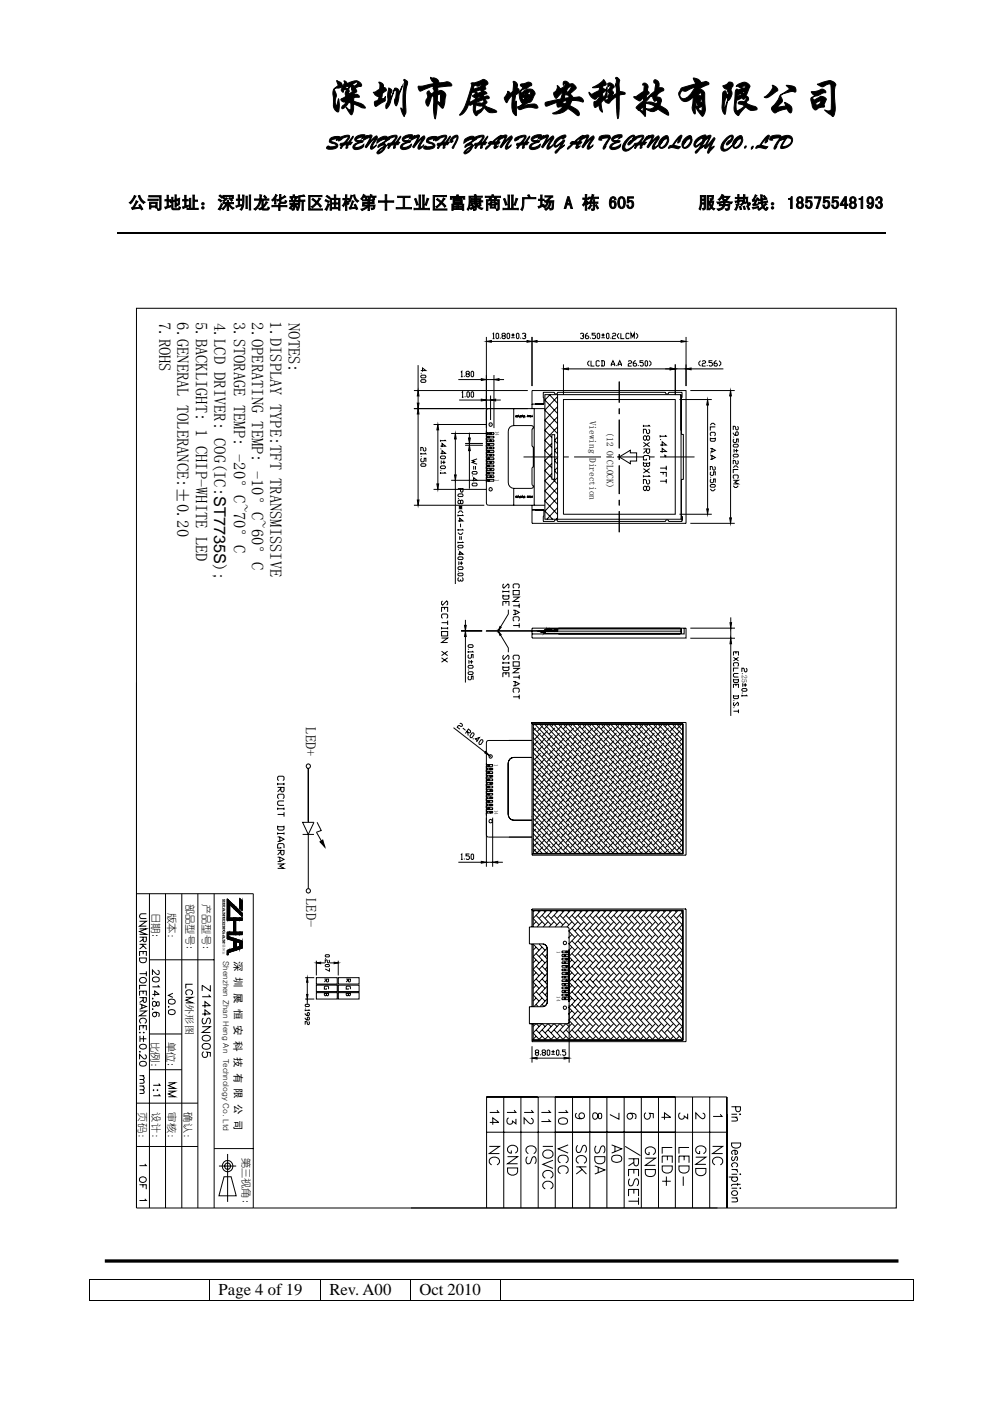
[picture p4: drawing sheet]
<svg xmlns="http://www.w3.org/2000/svg" width="210mm" height="297mm" viewBox="0 0 210 297" stroke-linecap="round" stroke-linejoin="round" font-family="sans-serif">
<defs><g id="words">
<text font-size="9.2" x="69.2" y="23.4">深圳市展恒安科技有限公司</text>
<text font-size="4.2" x="69.2" y="31.4">SHENZHENSHI ZHAN HENG AN TECHNOLOGY CO.,LTD</text>
<g font-size="3.7">
<text x="27.2" y="44.3">公司地址：深圳龙华新区油松第十工业区富康商业广场 A 栋 605</text>
<text x="148" y="44.3">服务热线：18575548193</text>
</g>
<g font-size="3.5">
<text x="33.7" y="68.3" transform="rotate(90 33.7 68.3)">7.ROHS</text>
<text x="37.5" y="68.3" transform="rotate(90 37.5 68.3)">6.GENERAL TOLERANCE:±0.20</text>
<text x="41.5" y="68.3" transform="rotate(90 41.5 68.3)">5.BACKLIGHT: 1 CHIP-WHITE LED</text>
<text x="45.4" y="68.4" transform="rotate(90 45.4 68.4)">4.LCD DRIVER: COG(IC:ST7735S);</text>
<text x="49.6" y="68.3" transform="rotate(90 49.6 68.3)">3.STORAGE TEMP: -20°C~70°C</text>
<text x="53.4" y="68.3" transform="rotate(90 53.4 68.3)">2.OPERATING TEMP: -10°C~60°C</text>
<text x="57.3" y="68.1" transform="rotate(90 57.3 68.1)">1.DISPLAY TYPE:TFT TRANSMISSIVE</text>
<text x="61.2" y="68.5" transform="rotate(90 61.2 68.5)">NOTES:</text>
<text x="46.4" y="274.7">Page 4 of 19</text>
<text x="69.9" y="274.7">Rev. A00</text>
<text x="88.9" y="274.7">Oct 2010</text>
</g>
<g font-size="3.1">
<text x="64.9" y="154.2" transform="rotate(90 64.9 154.2)">LED+</text>
<text x="64.9" y="190.4" transform="rotate(90 64.9 190.4)">LED-</text>
</g>
<g font-size="2.2">
<text x="39.6" y="191.7" transform="rotate(90 39.6 191.7)">部品型号:</text>
<text x="43.1" y="191.7" transform="rotate(90 43.1 191.7)">产品型号:</text>
<text x="32.3" y="193.5" transform="rotate(90 32.3 193.5)">日期:</text>
<text x="35.8" y="193.5" transform="rotate(90 35.8 193.5)">版本：</text>
<text x="49.7" y="203.9" transform="rotate(90 49.7 203.9)">深 圳 展 恒 安 科 技 有 限 公 司</text>
<text x="39.4" y="212.9" transform="rotate(90 39.4 212.9)">外形图</text>
<text x="32.2" y="220.8" transform="rotate(90 32.2 220.8)">比例：</text>
<text x="35.6" y="220.8" transform="rotate(90 35.6 220.8)">单位:</text>
<text x="29.5" y="235.8" transform="rotate(90 29.5 235.8)">页码：</text>
<text x="32.4" y="235.8" transform="rotate(90 32.4 235.8)">设计：</text>
<text x="35.7" y="235.8" transform="rotate(90 35.7 235.8)">审核：</text>
<text x="39.1" y="235.8" transform="rotate(90 39.1 235.8)">确认：</text>
<text x="51.5" y="245.5" transform="rotate(90 51.5 245.5)">第三视角:</text>
</g>
<g font-size="2">
<text x="125" y="89.2" transform="rotate(90 125 89.2)">Viewing Direction</text>
<text x="128.6" y="91.7" transform="rotate(90 128.6 91.7)">(12 O'CLOCK)</text>
</g>
<text font-size="1.7" x="47.3" y="203.8" transform="rotate(90 47.3 203.8)">Shenzhen Zhan Heng An TechnologyCo. Ltd</text>
<text font-size="1.6" x="157.3" y="143.2" transform="rotate(90 157.3 143.2)">25</text>
<g font-size="1.1">
<text x="105.1" y="91.3" transform="rotate(90 105.1 91.3)">14</text>
<text x="105.1" y="101.6" transform="rotate(90 105.1 101.6)">1</text>
<text x="104.8" y="162" transform="rotate(90 104.8 162)">1</text>
<text x="104.8" y="171.7" transform="rotate(90 104.8 171.7)">14</text>
<text x="118" y="201.5" transform="rotate(90 118 201.5)">1</text>
<text x="118" y="211.2" transform="rotate(90 118 211.2)">14</text>
</g>
</g></defs>
<path d="M24.9 49.5h163" fill="none" stroke="#000" stroke-width=".25"/>
<path d="M19 271.3h.1v.1h-.1zM193.6 271.3h.2v.1h-.2zM193.6 275.7h.2v.2h-.2z" fill="#000"/>
<g fill="none" stroke="#000" stroke-width=".21">
<path d="M88.6 77.4v5.4M89.2 78.6h1.1l-.7-.6v.8M89.2 79.2h.2M89.4 79.5h.7l.2 .4-.2 .2h-.7l-.2-.2zM97.7 78.9l.2-.2v1.2M97.7 79.9h.4M98.4 79.7v.2M99 79.3l-.2-.4 .2-.2h.3l.2 .4-.7 .4 .2 .4h.3l.2-.2-.2-.4M100.1 78.7l.3 .2v.8l-.2 .2-.3-.2v-.8zM103.1 72.4l1.1-.2v.4zM103.1 71.4l.1 35.5 .4 .2h11.9M103.1 72.4h.1"/>
<path d="M104.2 72.4h7.5M104.5 70.8l.1-.1v1.1M104.5 71.8h.3M104.7 79.5v11.3M105.2 70.8l.2-.1 .3 .1v.8l-.2 .2-.3-.2zM106.1 71.6v.2M106.6 71.2l-.2-.4 .2-.1h.4l.1 .3-.7 .4 .2 .4h.4l.1-.2-.1-.4M107.5 70.8l.2-.1 .4 .1v.8l-.2 .2-.4-.2zM108.4 71.6h.7M108.4 71h.7M108.8 70.7v.7M109.7 70.7l.3 .1v.8l-.2 .2-.3-.2v-.8z"/>
<path d="M110.4 71.6v.2M110.7 70.8l.2-.1h.4l.2 .1v.2l-.4 .2M111.3 71.2l.2 .2-.2 .4h-.4l-.2-.2M111.7 72.2l1.1 .2-1.1 .2zM112.8 72.4l1.1-.2v.4zM112.8 71.4v10.5M112.8 72.4h.1M113.9 72.4h30.5M119.5 78.2l1-.2v.4zM119.5 77.3v6.5M119.5 78.2h.1M120.5 78.2h21.6"/>
<path d="M123 70.8l.2-.1h.4l.1 .3-.3 .2M123.6 71.2l.1 .2-.1 .4h-.4l-.2-.2M124.7 70.7h-.2l-.4 .3v.6l.2 .2h.4l.1-.2-.1-.4h-.6M125 76.5l-.4 .4v.3l.4 .4M125.2 71.6v.2M125.3 76.5v1.1h.7M126.3 70.7h-.8v.3h.6l.2 .2v.4l-.2 .2h-.4l-.2-.2M126.6 70.8l.2-.1 .3 .1v.8l-.1 .2-.4-.2zM127.1 76.7l-.2-.2h-.3l-.2 .2v.7l.2 .2h.3l.2-.2M127.5 76.5h.5l.2 .2v.7l-.2 .2h-.5M127.5 71.6h.7M127.5 71h.7"/>
<path d="M127.6 76.5v1.1M127.9 70.7v.7M128.6 70.8l.2-.1 .3 .1v.8l-.2 .2-.3-.2zM129.5 71.6v.2M129.6 77.6v-.4l.4-.7 .3 .7v.4M129.6 77.2h.7M129.8 70.8l.2-.1h.4l.2 .1-.2 .4h-.4l-.2 .2v.4h.8M130.7 77.4v.2M131 77.6v-.4l.4-.7 .4 .7v.4M131 77.2h.8M131.3 70.7l-.4 .3v.4l.4 .4M131.6 70.7v1.1h.8"/>
<path d="M133.2 76.7l.2-.2h.3l.2 .2-.2 .3h-.3l-.2 .2v.4h.7M133.4 70.8l-.2-.1h-.3l-.2 .1v.8l.2 .2h.3l.2-.2M133.8 71.8v-1.1l.4 .7 .3-.7v1.1M134.8 76.5h-.2l-.3 .4v.5l.1 .2h.4l.2-.2-.2-.4h-.5M134.9 70.7l.3 .3v.4l-.3 .4M135.3 77.4v.2M136.4 76.5h-.7v.4h.5l.2 .1v.4l-.2 .2h-.3l-.2-.2M136.9 76.5l.4 .2v.7l-.2 .2-.3-.2v-.7zM137.7 76.5l.3 .4v.3l-.3 .4M142.1 78l1.1 .2-1.1 .2zM143.2 77.3v6.5M143.2 78.2h2.3"/>
<path d="M144.4 72.2l1.1 .2-1.1 .2zM145.5 78.2l1-.2v.4zM145.5 71.4v10.5M146.5 78.2h6.9M148.5 76.5l-.3 .4v.3l.3 .4M148.9 76.7l.2-.2h.3l.2 .2-.2 .3h-.3l-.2 .2v.4h.7M149.9 77.4v.2M151 76.5h-.7v.4h.5l.2 .1v.4l-.2 .2h-.3l-.2-.2M151.9 76.5h-.2l-.3 .4v.5l.2 .2h.3l.2-.2-.2-.4h-.5M152.5 76.5l.3 .4v.3l-.3 .4M87.8 86.6h27.7M87.8 82.8h24.1"/>
<path d="M88.5 85.5h.3l-.2 1.1zM88.6 86.6l.2 1.2h-.3zM88.6 82.8l.2 1.1h-.3zM88.6 83.9v1.6M88.6 87.8v18.2M89.2 96v.4M89.2 96.8h.2M89.4 98.3h.7l.2 .4-.2 .2h-.7l-.2-.2zM89.4 80.5h.7l.2 .4-.2 .2h-.7l-.2-.2zM89.4 97.2l-.2 .1v.4l.2 .2 .5-.2v-.5h.4v.7M90.1 94.9l.2 .2v.4l-.2 .1-.4-.1v-.4l-.1-.2h-.4v.7M90.1 96l.2 .2h-1.1"/>
<path d="M91.9 90h11.2M92.8 90l.2 1.1h-.4zM92.8 91.1v11.5M93.4 94.6h1l-.7-.6v.8M93.4 96.1h1l-.7-.6v.8M93.4 95.2h.2M93.4 99.7h.2M93.4 93.3v.3M93.6 96.7h.7l.1 .4-.1 .2h-.7l-.2-.2zM93.6 98.8h.7l.1 .4-.1 .2h-.7l-.2-.2zM93.6 97.6v.8M93.7 98h.7"/>
<path d="M94.1 97.6v.8M94.3 93.3l.1 .1h-1M95.7 91.9h8.1M96.5 91.9l.2 1.2h-.3zM96.5 93.1v7.6M97.2 80.5h4.8M97.3 84.8h4.7M97.9 83.3l.2-.2v1.1M97.9 84.2h.4M98.6 94.4h3.8M98.6 94h3.8M98.6 84v.2"/>
<path d="M99.2 83.1l.3 .2v.7l-.2 .2-.3-.2v-.7zM99.3 92.9h.4l-.2 1.1zM99.5 94.4l.2 1.1h-.4zM99.5 91.7v1.2M99.5 94v.4M99.5 95.5v8.1M100.1 83.1l.3 .2v.7l-.2 .2-.3-.2v-.7zM100.4 98.8v.8M100.8 98.8v.8M101.2 97.3l-1.1 .4 .5 .2-.5 .1 1.1 .4M102 84.6l1.1 .2-1.1 .2zM102 80.3l1.1 .2-1.1 .2z"/>
<path d="M103.1 92.1l.2-.2-.2-.2h1.7l-.1 .4-1.6 .1M103.1 92.5h1.6v.4h-1.6l.2-.2-.2-.2M103.1 93.6l.2-.2-.2-.2 1.6 .1v.3l-1.6 .1M103.1 94h1.6v.4h-1.6l.2-.2-.2-.1M103.1 95.1l.2-.1-.2-.3 1.6 .1v.4h-1.6M103.1 95.5h1.6v.4l-1.6 .1 .2-.3-.2-.1M103.1 96.6l.2-.1-.2-.2h1.6v.4h-1.6M103.1 97l1.6 .1v.4h-1.6l.2-.2-.2-.2M103.1 98.2l.2-.2-.2-.2h1.6v.4l-1.6 .1M103.1 98.6h1.6v.4h-1.6l.2-.2-.2-.2M103.1 99.7l.2-.2-.2-.2 1.6 .1v.3l-1.6 .1M103.1 87.1h.1"/>
<path d="M103.1 84.8h.9M103.1 80.5h1.6M103.1 91.7h.1M103.6 92.6h.2v.2h-.2zM103.6 94.1h.2v.2h-.2zM103.6 95.6h.2v.2h-.2zM103.6 86.6l-.3 .1-.2 .4M103.8 89.7h.5l.1 .3-.1 .3h-.5zM103.9 91.8h.2v.2h-.2zM103.9 93.3h.2v.2h-.2zM103.9 94.9h.2v.2h-.2zM103.9 96.4h.2v.2h-.2z"/>
<path d="M104 84.8l1.1-.2v.4zM104 90h.1M104 83.9v5.1M104.7 80.5l1.1-.2v.4zM104.7 91.9h.1M105.1 84.8h1.1M105.8 80.5h1.1M108.9 90.2a1.16 1.16 0 0 0-1.1 1.3v10.8a1.23 1.23 0 0 0 1.1 1.2M108.9 90.2h3.8l.4 .4-.3 .4v3.6l.3 .4v3.8l-.3 .4v3.6l.3 .4-.4 .3h-3.8M108.9 86.6v3.6M109.4 88.3l.1 .1h-.2l.1-.3 .1 .2M109.6 88.3h.1"/>
<path d="M109.9 88.1h-.3v.3h.3M110.2 88.1v.3l-.3-.3v.3M110.3 88.1l.2 .1v.2h-.2M110.3 88.1v.3M110.6 88.4h.1M110.6 88.1h.1M110.6 88.1v.3M111 96.9h7.3M111 88.1v.3l-.2-.3v.3M111.3 88.1l-.2 .1v.2h.2v-.1M111.7 88.4l.2-.3 .1 .3M111.7 88.3h.3"/>
<path d="M112.1 88.3l.2-.1-.2-.1v.3M112.1 88.3l.2 .1M112.4 88.3h.1M112.6 88.1h-.2v.3h.2M112.7 88.4l.1-.3 .1 .3M112.7 88.3h.2M112.8 85.7v.9zM113.3 86.6v20.5M113.4 85.7h1.9l-.1-2.5h2.3l.4 .4 .3-.4h22.9l.3 .4 .4-.4h2.8v1l-.1 .2v7.7h.4v9.5h-.4v7.8M115.5 83.7h28.9v26.4h-28.9zM116.5 83.7l1.7 1.8M116.6 83.7l-1.1 1.1 2.7 2.9"/>
<path d="M117 92.2h.6v9.4h-.6zM117 94l-1.5 1.5 1.5 1.6M117 96.1l-1.5 1.6 1.5 1.5M117 98.3l-1.5 1.5 1.5 1.5M117.6 93.4l.6 .7M117.6 95.6l.6 .6M117.6 97.7l.6 .7M117.6 99.8l.6 .7M118.2 84.1l-2.7 2.9 2.7 2.8M118.2 86.2l-2.7 2.9 2.7 2.8M118.2 88.4l-2.7 2.8 1.5 1.6M118.2 90.5l-2.7 2.9 1.5 1.5"/>
<path d="M118.2 92.6l-.6 .7M118.2 94.8l-.6 .7M118.2 96.9l-.6 .7M118.2 99.1l-.6 .7M118.2 83.7v26.4M119.5 84.7h23.7v24.3h-23.7zM119.5 96.9h1.1M121.7 96.9h5.7M128.6 96.9h1.1M130.8 96.9h5.7M131.3 96.9l2.3-1.4v.5h1.4v1.7h-1.4v.6zM131.3 80.9v4.5"/>
<path d="M131.3 86.6v1.2M131.3 89v6.1M131.3 96.3v1.2M131.3 98.7v6.1M136.4 95.2h1.3v.7l-.2 .2h-.2l-.2-.2v-.7M136.4 98v.7l.3 .2 .4-.2v-.5M136.4 98.2h1.3M136.4 90.1v.4M136.4 93.8l1.3 .9M136.4 99.4l1.3 .9M137.1 92.6l.2-.2h.2l.2 .2v.5l-.2 .2h-.2l-.2-.2v-.5l-.4-.2-.3 .2v.5l.3 .2h.2l.2-.2M137.1 97.3v.2h-.7v-.7l.3-.2h.8l.2 .2v.7"/>
<path d="M137.1 95.4l-.7 .7M137.5 90.1l.2 .2h-1.3M137.5 91l.2 .2v.5l-.2 .2-.4-.2v-.5l-.2-.2h-.5v.9M137.6 96.9h1.2M137.7 98v.7l-.2 .2h-.2l-.2-.2M137.7 93.8l-1.3 .9M137.7 99.4l-1.3 .9M139.9 96.9h7.4M140 94.4h1.3l-.9-.7v.9M140 95.7h1.3l-.9-.6v.9M140 92.3v.4M140 93.2h.2"/>
<path d="M140 99.3h1.3M140.8 96.4l.5 .3M140.8 96.7l.5 .2M141.1 92.3l.2 .2h-1.3M141.3 98.8v.9M144.1 84.7h6.8M144.4 83.7v7.6M145.5 82.8v28.2M145.5 82.8h-32.7v2.9h2.3M146.4 82.8h9.4M150 84.7l.2 1.2h-.4zM150 85.9v22"/>
<path d="M150.6 90.1l.3-.4h.4l.4 .4M150.6 92.8v.6l.2 .2h.7l.2-.2v-.6M150.6 95.1h.3l.8 .4-.8 .3h-.3M150.6 96.6h.3l.8 .4-.8 .4h-.3M150.6 93h1.1M150.6 96.2h.2M150.8 92.4l-.2-.2 .2-.5h.7l.2 .2-.2 .5M150.9 95.1v.7M150.9 96.6v.8M151.5 98.9l.2 .2v.4l-.2 .2-.4-.2v-.4l-.2-.2h-.3v.8M151.7 90.5h-1.1v.8M154.9 82.8l.2 1.1h-.4z"/>
<path d="M154.9 83.9v25.9M155.5 91.7l.3 .6h.6l.1-.6-.1-.2-.4 .2v.6M155.5 99.2l.3-.4h.4l.3 .4M155.5 92.7h.1M155.5 97.3h.1M155.6 94.2h.8l.1 .4-.1 .2h-.8l-.1-.2zM155.6 96.3h.8l.1 .4-.1 .2h-.8l-.1-.2zM155.6 93.1l-.1 .2v.3l.1 .2h.4l.2-.2v-.5h.3v.7M155.6 95.2v.7M155.8 95.5h.7M156.2 95.2v.7M156.4 90.4l.1 .2v.4l-.1 .1-.4-.1v-.4l-.2-.2h-.3v.7"/>
<path d="M156.4 97.6l.1 .2v.4l-.1 .2-.4-.2v-.4l-.2-.2h-.3v.8M156.5 99.5h-1v.8M87.8 107.1h14.9M88.5 106h.3l-.2 1.1zM91.9 103.8h11.2M92.6 102.6h.4l-.2 1.2zM93.4 100.1v.4M94.3 100.1l.1 .2h-1M95.7 101.8h8.1M96.4 100.7h.3l-.2 1.1zM96.5 101.8v22M97.1 115.8l.2-.2h.7l.2 .4-.2 .2h-.7z"/>
<path d="M97.1 118.3l.2-.2h.7l.2 .4-.2 .1h-.7zM97.1 103.6h1.1v.5l-.2 .3-.4-.3v-.5M97.1 108.7l.4-.4h.3l.4 .4M97.1 110.4h1.1l-.7-.5v.7M97.1 112.9l.4 .4h.3l.4-.4M97.1 117.5h1.1l-.7-.6v.8M97.1 105.7h.2M97.1 109.1v.4M97.1 112.2v.3M97.1 114.9v.3M97.1 116.5h.2M97.3 104.7h.7l.2 .4-.2 .2h-.7l-.2-.2z"/>
<path d="M97.3 107.6h.7M97.3 107.2l.7 .8M97.3 119v.8M97.5 113.7v.7M97.5 119.4h.7M97.6 106.2l.2-.2 .4 .2v.4l-.2 .2-.4-.2v-.4l-.1-.2-.4 .2v.4l.2 .2 .3-.2M97.6 107.2v.8M97.6 111v.8M97.8 113.7v.7M97.8 119v.8M98 109.1l.2 .2h-1.1M98 112.2l.2 .2h-1.1"/>
<path d="M98 114.9l.2 .1h-1.1M98 107.2l-.7 .8M100.1 100.1l.2-.1h.7l.2 .3-.2 .2h-.7zM100.1 101.9h1.1l-.8-.6v.8M100.1 100.9h.2M100.3 102.4h.7l.2 .4-.2 .2h-.7l-.2-.2zM103.1 100.1h1.6v.4l-1.6 .1 .2-.3-.2-.1M103.1 101.2l.2-.1-.2-.3 1.6 .1v.4h-1.6M103.1 101.6h1.6v.4l-1.6 .1 .2-.3-.2-.1M103.8 103.5l.2-.1 .3 .1 .1 .3-.1 .2h-.5zM104 103.8h.1M104.7 101.8h.1"/>
<path d="M108.9 103.5v3.6M109.4 105.3l.1 .1-.2 .1 .1-.3 .1 .1M109.6 105.3h.1M109.9 105.2h-.3v.3h.3M110.2 105.2v.3l-.3-.3v.3M110.3 105.2h.2v.2l-.2 .1M110.3 105.2v.3M110.6 105.5h.1M110.6 105.2h.1M110.6 105.2v.3M111 105.2v.3l-.2-.3v.3M111.3 105.2h-.2v.2l.2 .1v-.2"/>
<path d="M111.7 105.5l.2-.3 .1 .3M111.7 105.4h.3M112.1 105.3l.2-.1h-.2v.3M112.1 105.3l.2 .2M112.4 105.3h.1M112.6 105.2h-.2v.3h.2M112.7 105.5l.1-.3 .1 .3M112.7 105.4h.2M112.8 107.1v3.9h32.7M112.8 108.1h2.5M113.4 108.1h1.9l-.1 2.5h2.3l.4-.4 .3 .4h22.9l.3-.4 .4 .4h2.8l-.1-1.2M115.5 101.9l2.7 2.9"/>
<path d="M115.5 104.1l2.7 2.8M115.5 108.4l1.7 1.7M117 100.4l-1.5 1.6M117.2 101.6l1 1.1M118.2 103.4l-2.7 2.8 2.7 2.9M118.2 101.2l-2.7 2.9M118.2 105.5l-2.7 2.9M118.2 107.7l-2.2 2.4M118.2 109.8l-.3 .3M131.3 106v1.2M131.3 108.4v4.4M136.4 100.8v.4"/>
<path d="M137.1 103.3l.2-.2h.2l.2 .2v.5l-.2 .2h-.2l-.2-.2v-.5l-.4-.2-.3 .2v.5l.3 .2h.2l.2-.2M137.5 100.8l.2 .2h-1.3M137.5 101.7l.2 .2v.5l-.2 .2h-.2l-.2-.2v-.5l-.2-.2h-.5v.9M140 100.2h1.3v.9M140 102h1.3M140.6 100.2v.4M141.3 101.6v.9M143.2 109h.1M144.1 109h6.8M144.5 109.4l.1 .9M146.4 111h9.4M149.8 107.9h.4l-.2 1.1z"/>
<path d="M150.6 103.7l.3 .4h.4l.4-.4M150.6 101.2h.2M150.8 102.7h.7l.2 .4-.2 .2h-.7l-.2-.2zM150.8 100l-.2 .2v.4l.2 .2 .5-.2v-.6h.4v.8M150.8 101.6l-.2 .2v.4l.2 .1h.3l.2-.1v-.6h.4v.7M154.7 109.8h.4l-.2 1.2zM155.5 101.8h1l-.7 .4 .7 .4h-1M155.5 103l.3 .4h.4l.3-.4M155.6 101.5l-.1-.2v-.4l.1-.2h.8l.1 .2-.1 .6M93.6 133.9h1.3v.9h-1.3zM93.6 129.7v-.9h1.3v.9M93.6 135.3h1.3l-1.3 .9h1.3"/>
<path d="M93.6 133v.4M93.6 132h1.3M93.6 133.2h1.3M93.6 138.1l1.3 .9M93.6 139.5l1.3 .9M93.8 127.4l-.2 .2v.5l.2 .2 .9-.9 .2 .2v.5l-.2 .2M93.8 131.1l-.2-.2v-.5l.2-.2h.9l.2 .2v.5l-.2 .2M94.3 128.8v.4M94.9 131.6v.9M94.9 133v.4M94.9 138.1l-1.3 .9M94.9 139.5l-1.3 .9"/>
<path d="M97.1 120.4l.2-.2h.7l.2 .4-.2 .2h-.7zM97.1 121.7l.2-.2h.7l.2 .4-.2 .2h-.7zM97.1 121.1h.2M97.3 122.4l-.2 .3v.3l.2 .2 .3-.2M97.8 133.7h4.4M97.8 133.8h4.4M98 122.4l.2 .6-.4 .2-.2-.3M98.5 132.6h.3l-.1 1.1zM98.7 133.8l.1 1.2h-.3zM98.7 131.4v1.2M98.7 133.7v.1M98.7 135v9.7"/>
<path d="M99.3 137.6h.1M99.3 138v.4M99.4 136.7h.7l.2 .4-.2 .2h-.7l-.1-.2zM99.4 138.8l-.1 .2v.4l.1 .2 .5-.2v-.6h.4v.8M99.4 140v.7M99.9 140v.7M100.1 138l.2 .2h-1M103.1 133.7l13.3 .1zM103.1 133.8h.1M105.6 133.8l.7 .8-.3 .1zM106 132.8l.3 .2-.7 .7zM106.1 134.6l1.7 2.8v.9"/>
<path d="M106.6 126.1v.7l.2 .2h.9l.2-.2v-.7M106.6 128.4v-.9h1.3v.9M106.6 125.4h1.3M106.6 125.2v.4M106.6 126.3h1.3M106.8 123.8l-.2 .2v.5l.2 .2 .9-.9 .2 .2v.5l-.2 .2M106.8 138.9l-.2 .2v.5l.2 .2 .9-.9 .2 .2v.5l-.2 .2M107.3 127.5v.5M107.8 129.3v.9l-1.7 2.7M107.9 125.2v.4M108.8 125.2h1.3v.9h-1.3zM108.8 126.6h1.3l-1.3 .9h1.3"/>
<path d="M108.8 129.4h.4l.9 .4-.9 .5h-.4M108.8 128.4h1.3M108.8 132.6h1.3M109 124.7l-.2-.2v-.5l.2-.2h.9l.2 .2v.5l-.2 .2M109 131.7l-.2-.2v-.5l.2-.2h.9l.2 .2v.5l-.2 .2M109 139.8l-.2-.2v-.5l.2-.2h.9l.2 .2v.5l-.2 .2M109.2 129.4v.9M110.1 128v.9M110.1 132.1v1M114.2 133.8h.7v.2zM114.2 133.8l1.3 .4M114.9 133.8h.4l-.4 .2z"/>
<path d="M114.9 134l.4-.2v.3zM115.3 133.7l.8-.4h.8v.5zM115.3 133.7l.2-.2v.2zM115.3 133.8h.2l-.2 .3zM115.5 133.5h.2l-.2 .2zM115.5 133.8h.2l-.2 .2zM115.5 134v.2zM115.5 133.8v.4l-.2-.1zM115.7 133.5v.2zM115.8 133.8h.1M115.7 133.5v.2h-.2zM115.7 133.8l-.2 .2z"/>
<path d="M115.8 133.5l.3-.2-.3 .4zM115.8 133.5l-.1 .2zM116.1 133.3h.3l-.3 .4zM116.1 133.3v.4h-.3zM116.4 133.3h.5l-.5 .5zM116.4 133.8l.5-.5v.5zM116.4 133.7h.1M116.4 133.3v.4h-.3zM116.9 133.3v.5zM116.9 133.3h.8v.5h-.8zM117 133.8v-.2h.6v.2M117.7 133.3h.5l-.5 .5z"/>
<path d="M117.7 133.8l.5-.5v.5zM117.7 133.3v.5zM117.7 133.3h.5v.5h-.5zM118.2 133.3v.5zM118.2 133.8v-.5h26.2v1h-28.9l.3-.5h28.6M118.5 133.3v-.1h25.6v.1M118.5 134.3v.1h25.6v-.1M144.5 133.2v1.2M145.1 133.2v1.2h-32.3M145.5 133.2v2.1h-32.7v-2.1h32.7M145.5 135.3h.1M146.4 133.2h9.4"/>
<path d="M146.4 135.3h9.4M154.8 132h.3l-.2 1.2zM154.9 135.3l.2 1.2h-.3zM154.9 130.9v1.1M154.9 133.2v2.1M154.9 136.5v15.3M155.5 139v-.8h1.1v.8M155.5 139.4l1.1 .7M156 138.2v.4M156.6 139.4l-1.1 .7M28.9 144.7v111.4M96.2 154.3l6.6 5.2"/>
<path d="M97.5 153.4h.2l.3 .2v.2l-.3 .2-.3-.2-.2 .1-.3 .3 .6 .4M98.1 154.4l.6 .4M99 155l.4 .4 .4-.2-.1-.3-.4-.3-.6 .9M99.1 155.2l.2 .8M99.3 142.6l.1-.2h.7l.2 .4-.2 .2h-.7zM99.3 142h.1M99.4 141.1h.7l.2 .4-.2 .2h-.7l-.1-.2zM99.4 143.4l-.1 .2 .1 .5h.4l.1-.2v-.5h.4v.7M99.6 140.3h.7M100.1 155.4h.2l.2 .3-.4 .7h-.3l-.1-.4zM100.4 156.6l-.1 .1M101.3 157.1l-.5-.4 .8-.3-.6 .9"/>
<path d="M102 156.9h.4v.3l-.4 .6-.3 .1-.2-.4zM103 159.3l.7 .9-.9-.6zM106.6 141.2v.7l.2 .3h.9l.2-.3v-.7M106.6 143.6v-1h1.3v1M106.6 140.3v.5M106.6 140.5h1.3M106.6 141.5h1.3M107.3 142.6v.5M107.9 140.3v.5M108.8 140.3h1.3v.9h-1.3zM108.8 141.7h1.3l-1.3 .9h1.3M108.8 144.5h.4l.9 .5-.9 .4h-.4"/>
<path d="M108.8 143.6h1.3M108.8 147.7h1.3M109 146.8l-.2-.2v-.5l.2-.2h.9l.2 .2v.5l-.2 .2M109.2 144.5v.9M110.1 143.1v.9M110.1 147.3v.9M112.8 157h-9.2l-.4 .2-.1 26.6M112.8 153.2h32.7v28.1h-32.7zM112.8 153.5h32v27.5h-32M113.1 154.3l25 26.6M113.1 155.3l24 25.6M113.1 156.4l23 24.5"/>
<path d="M113.1 157.5l22 23.4M113.1 158.6l21 22.3M113.1 159.6l20 21.3M113.1 153.6h31.6v27.3h-31.6zM113.1 155.9v.1M113.3 153.5l-.2 .4M113.4 153.5l25.7 27.4M113.6 154.3l-.5 .6M113.6 158.6l-.5 .6M114.1 157l-1 1.1M114.4 153.5l25.7 27.4M114.6 155.4l-1.2 1.3"/>
<path d="M114.6 159.7l-1.2 1.3M115.1 153.8l-1.2 1.3M115.1 158.1l-1.2 1.3M115.4 154.6l1-1.1 25.7 27.4M115.4 153.5l25.7 27.4M115.6 156.5l-1.2 1.3M116.1 154.9l-1.2 1.3M116.1 159.2l-1.2 1.3M116.6 157.5l-1.2 1.4M117.1 155.9l-1.2 1.4M117.4 153.5l-.5 .6M117.4 153.5l25.7 27.4"/>
<path d="M117.6 154.3l-1.2 1.4M117.6 158.6l-1.2 1.4M118.2 157l-1.3 1.3M118.4 153.5l25.7 27.4M118.6 155.4l-1.2 1.3M118.6 159.7l-1.2 1.3M119.1 153.8l-1.2 1.3M119.1 158.1l-1.2 1.3M119.4 153.5l25.3 27M119.7 156.5l-1.3 1.3M120.2 154.9l-1.3 1.3M120.2 159.2l-1.3 1.3"/>
<path d="M120.4 153.5l-1 1.1M120.4 153.5l24.3 26M120.6 157.5l-1.2 1.4M121.2 155.9l-1.3 1.4M121.4 153.5l-.5 .6M121.5 153.5l23.2 24.9M121.7 154.3l-1.3 1.4M121.7 158.6l-1.3 1.4M122.2 157l-1.3 1.3M122.4 153.5l22.3 23.8M122.7 155.4l-1.3 1.3M122.7 159.7l-1.3 1.3"/>
<path d="M123.2 153.8l-1.3 1.3M123.2 158.1l-1.3 1.3M123.5 153.5l21.2 22.8M123.7 156.5l-1.3 1.3M124.2 154.9l-1.3 1.3M124.2 159.2l-1.3 1.3M124.4 153.5l-1 1.1M124.4 153.5l20.3 21.7M124.7 157.5l-1.3 1.4M125.2 155.9l-1.3 1.4M125.4 153.5l-.5 .6M125.5 153.5l19.2 20.6"/>
<path d="M125.7 154.3l-1.3 1.4M125.7 158.6l-1.3 1.4M126.2 157l-1.3 1.3M126.4 153.5l18.3 19.5M126.7 155.4l-1.3 1.3M126.7 159.7l-1.3 1.3M127.2 153.8l-1.3 1.3M127.2 158.1l-1.3 1.3M127.5 153.5l17.2 18.5M127.7 156.5l-1.3 1.3M128.2 154.9l-1.3 1.3M128.2 159.2l-1.3 1.3"/>
<path d="M128.4 153.5l-1 1.1M128.5 153.5l16.2 17.4M128.7 157.5l-1.3 1.4M129.2 155.9l-1.2 1.4M129.4 153.5l-.5 .6M129.5 153.5l15.2 16.3M129.7 154.3l-1.3 1.4M129.7 158.6l-1.3 1.4M130.2 157l-1.3 1.3M130.5 153.5l14.2 15.3M130.7 155.4l-1.2 1.3M130.7 159.7l-1.2 1.3"/>
<path d="M131.2 153.8l-1.3 1.3M131.2 158.1l-1.3 1.3M131.5 153.5l13.2 14.2M131.7 156.5l-1.2 1.3M132.2 154.9l-1.2 1.3M132.2 159.2l-1.2 1.3M132.4 153.5l-.9 1.1M132.5 153.5l12.2 13.1M132.7 157.5l-1.2 1.4M133.2 155.9l-1.2 1.4M133.4 153.5l-.4 .6M133.5 153.5l11.2 12"/>
<path d="M133.7 154.3l-1.2 1.4M133.7 158.6l-1.2 1.4M134.2 157l-1.2 1.3M134.5 153.5l10.2 11M134.7 155.4l-1.2 1.3M134.7 159.7l-1.2 1.3M135.2 153.8l-1.2 1.3M135.2 158.1l-1.2 1.3M135.5 153.5l9.2 9.9M135.7 156.5l-1.2 1.3M136.2 154.9l-1.2 1.3M136.2 159.2l-1.2 1.3"/>
<path d="M136.4 153.5l-.9 1.1M136.5 153.5l8.2 8.8M136.7 157.5l-1.2 1.4M137.2 155.9l-1.2 1.4M137.5 153.5l-.5 .6M137.5 153.5l7.2 7.7M137.7 154.3l-1.2 1.4M137.7 158.6l-1.2 1.4M138.2 157l-1.2 1.3M138.5 153.5l6.2 6.7M138.7 155.4l-1.2 1.3M138.7 159.7l-1.2 1.3"/>
<path d="M139.3 153.8l-1.3 1.3M139.3 158.1l-1.3 1.3M139.5 153.5l5.2 5.6M139.7 156.5l-1.2 1.3M140.3 154.9l-1.3 1.3M140.3 159.2l-1.3 1.3M140.5 153.5l-1 1.1M140.5 153.5l4.2 4.5M140.8 157.5l-1.3 1.4M141.3 155.9l-1.3 1.4M141.5 153.5l-.5 .6M141.5 153.5l3.2 3.5"/>
<path d="M141.8 154.3l-1.3 1.4M141.8 158.6l-1.3 1.4M142.3 157l-1.3 1.3M142.5 153.5l2.2 2.4M142.8 155.4l-1.3 1.3M142.8 159.7l-1.3 1.3M143.3 153.8l-1.3 1.3M143.3 158.1l-1.3 1.3M143.5 153.5l1.2 1.3M143.8 156.5l-1.3 1.3M144.3 154.9l-1.3 1.3M144.3 159.2l-1.3 1.3"/>
<path d="M144.5 153.5l-1 1.1M144.5 153.5l.2 .3M144.7 155.4l-.2 .3M144.7 156.5l-.7 .8M144.7 157.6l-1.2 1.3M144.7 159.7l-.2 .3M145.5 153.2h-32.7v.2M155.5 143.9v.6l.2 .2h.7l.2-.2v-.6M155.5 145.8v-.7h1.1v.7M155.5 147.4v.5l.2 .2h.7l.2-.2v-.5M155.5 144.1h1.1M155.5 147.6h1.1"/>
<path d="M155.5 148.5h.2M155.5 150h.2M155.5 150.8h1.1M155.7 141.3l-.2-.2 .2-.6h.7l.2 .2-.2 .6M155.7 148.9l-.2 .2 .2 .6 .7-.8 .2 .2-.2 .6M156 145.1v.4M156.6 141.6h-1.1v.8M156.6 142.8h-.9l-.2 .2v.4l.2 .2h.9M156.6 150.4v.8M157.3 146.2l.2-.2h.7l.2 .4-.2 .2h-.7zM157.3 142.8h.2M157.3 146.9h.2"/>
<path d="M157.3 147.3v.4M157.5 144.8v.8M157.6 145.2h.8M158 144.8v.8M158.2 141.7l.2 .2v.4l-.2 .2-.4-.2-.2-.6h-.3v.8M158.2 147.3l.2 .2h-1.1M58.9 166.9h1.3v.8l-.2 .2-.5-.2v-.8M58.9 175.1v.7l.2 .2h.9l.2-.2v-.7M58.9 177.4h.4l.9 .5-.9 .5h-.4M58.9 166.2h1.3M58.9 166v.5M58.9 171.2v.5"/>
<path d="M58.9 176.5v.5M58.9 171.5h1.3M58.9 172.7h1.3M58.9 175.3h1.3M58.9 176.7h1.3M59.1 165.5l-.2-.2v-.5l.2-.2h.9l.2 .2v.5l-.2 .2M59.1 169.3l-.2-.2v-.5l.2-.2h.9l.2 .2v.5l-.2 .2M59.3 177.4v1M59.5 179.6v.2h-.6v-.7l.2-.2h.9l.2 .2v.7M59.5 167.2l-.6 .7M60.2 169.8h-1.1l-.2 .2v.5l.2 .3h1.1M60.2 166v.5"/>
<path d="M60.2 171.2v.5M60.2 172.2v.9M60.2 176.5v.5M64.2 174.3h2.4l-1.2 2.6zM64.2 176.9h2.4M65.4 174.2v-11.3v11.4M65.4 176.9v11.5M67.2 174.3l.9 1.8-1 .3 1.8 3.2M67.8 178.5l.6-.4 .5 1.5zM103.1 172h1.4v.4h-1.4l.2-.2-.2-.1M103.1 171.6l.2-.2-.2-.2 1.4 .1v.3l-1.4 .1M103.1 170.4l1.4 .1v.4h-1.4l.2-.2-.2-.2"/>
<path d="M103.1 170.1l.2-.2-.2-.2h1.4v.4l-1.4 .1M103.1 168.9l1.4 .1v.3l-1.4 .1 .2-.2-.2-.2M103.1 168.3l.2 .1-.2 .1M103.1 167.4h1.4v.4l-1.4 .1 .2-.3-.2-.1M103.1 167l.2-.1-.2-.3 1.4 .1v.3l-1.4 .1M103.1 165.9h1.4v.4h-1.4l.2-.2-.2-.1M103.1 165.5l.2-.2-.2-.2h1.4v.4l-1.4 .1M103.1 164.3l1.4 .1v.4h-1.4l.2-.2-.2-.2M103.1 164l.2-.2-.2-.2h1.4v.4h-1.4M103.1 162.8l1.4 .1v.3l-1.4 .1 .2-.3-.2-.1M103.1 162.4l.2-.1-.2-.2h1.4v.4h-1.4M103.1 177l.1 .3 .4 .2h9.2"/>
<path d="M103.1 168.1l1.4 .1v.4h-1.4M103.1 172.4h.1M103.6 171.3h.2v.2h-.2zM103.6 169.8h.2v.2h-.2zM103.6 168.3h.2v.2h-.2zM103.6 166.8h.2v.2h-.2zM103.6 165.2h.2v.2h-.2zM103.7 160.2l.3 .2M103.7 160.2h.1M103.8 160.1h.5l.1 .3-.1 .3h-.5zM103.8 173.8l.2-.1 .3 .1 .1 .3-.1 .3h-.5zM103.9 172.1h.2v.2h-.2z"/>
<path d="M103.9 170.6h.2v.2h-.2zM103.9 169.1h.2v.1h-.2zM103.9 167.5h.2v.2h-.2zM103.9 166h.2v.2h-.2zM104.5 173.4v10.4M107.7 161.8v10.9a1.23 1.23 0 0 0 1.2 1.2h3.9M112.7 160.6h-3.8a1.23 1.23 0 0 0-1.2 1.2M112.7 173.1h.1M112.8 160.6h-3.9a1.23 1.23 0 0 0-1.2 1.2M112.8 173.9h-.1M113.1 160.7l19 20.2M113.1 161.8l18 19.1"/>
<path d="M113.1 162.8l16.9 18.1M113.1 163.9l16 17M113.1 165l14.9 15.9M113.1 166.1l13.9 14.8M113.1 167.1l12.9 13.8M113.1 168.2l11.9 12.7M113.1 169.2l10.9 11.7M113.1 170.3l9.9 10.6M113.1 171.4l8.9 9.5M113.1 172.5l7.9 8.4M113.1 173.5l6.9 7.4M113.1 174.6l5.9 6.3"/>
<path d="M113.1 175.7l4.9 5.2M113.1 176.7l3.9 4.2M113.1 177.8l2.9 3.1M113.1 178.9l1.9 2M113.1 180l.9 .9M113.1 160.2v.1M113.1 164.5v.1M113.1 168.8h.1M113.1 173.1h.1M113.1 177.3v.1M113.6 162.9l-.5 .6M113.6 167.2l-.5 .6"/>
<path d="M113.6 171.4l-.5 .7M113.6 175.7l-.5 .6M114.1 161.3l-1 1.1M114.1 165.6l-1 1.1M114.1 169.9l-1 1.1M114.1 174.1l-1 1.2M114.1 178.4l-1 1.2M114.6 164l-1.2 1.3M114.6 168.3l-1.2 1.3M114.6 172.5l-1.2 1.4M114.6 176.8l-1.2 1.3M115.1 162.4l-1.2 1.3"/>
<path d="M115.1 166.6l-1.2 1.4M115.1 170.9l-1.2 1.4M115.1 175.2l-1.2 1.4M115.1 179.5l-1.2 1.3M115.6 160.8l-1.2 1.3M115.6 165l-1.2 1.4M115.6 169.3l-1.2 1.3M115.6 173.6l-1.2 1.3M115.6 177.9l-1.2 1.3M116.1 163.4l-1.2 1.4M116.1 167.7l-1.2 1.4M116.1 172l-1.2 1.3"/>
<path d="M116.1 176.3l-1.2 1.3M116.6 161.8l-1.2 1.4M116.6 166.1l-1.2 1.3M116.6 170.4l-1.2 1.3M116.6 174.7l-1.2 1.3M116.6 178.9l-1.2 1.4M117.1 160.2l-1.2 1.4M117.1 164.5l-1.2 1.3M117.1 168.8l-1.2 1.3M117.1 173.1l-1.2 1.3M117.1 177.3l-1.2 1.4M117.6 162.9l-1.2 1.3"/>
<path d="M117.6 167.2l-1.2 1.3M117.6 171.4l-1.2 1.4M117.6 175.7l-1.2 1.4M118.2 161.3l-1.3 1.3M118.2 165.6l-1.3 1.3M118.2 169.9l-1.3 1.3M118.2 174.1l-1.3 1.4M118.2 178.4l-1.3 1.3M118.6 164l-1.2 1.3M118.6 168.3l-1.2 1.3M118.6 172.5l-1.2 1.4M118.6 176.8l-1.2 1.3"/>
<path d="M119.1 162.4l-1.2 1.3M119.1 166.6l-1.2 1.4M119.1 170.9l-1.2 1.4M119.1 175.2l-1.2 1.4M119.1 179.5l-1.2 1.3M119.7 160.8l-1.3 1.3M119.7 165l-1.3 1.4M119.7 169.3l-1.3 1.3M119.7 173.6l-1.3 1.3M119.7 177.9l-1.3 1.3M120.2 163.4l-1.3 1.4M120.2 167.7l-1.3 1.4"/>
<path d="M120.2 172l-1.3 1.3M120.2 176.3l-1.3 1.3M120.6 161.8l-1.2 1.4M120.6 166.1l-1.2 1.3M120.6 170.4l-1.2 1.3M120.6 174.7l-1.2 1.3M120.6 178.9l-1.2 1.4M121.2 160.2l-1.3 1.4M121.2 164.5l-1.3 1.3M121.2 168.8l-1.3 1.3M121.2 173.1l-1.3 1.3M121.2 177.3l-1.3 1.4"/>
<path d="M121.7 162.9l-1.3 1.3M121.7 167.2l-1.3 1.3M121.7 171.4l-1.3 1.4M121.7 175.7l-1.3 1.4M122.2 161.3l-1.3 1.3M122.2 165.6l-1.3 1.3M122.2 169.9l-1.3 1.3M122.2 174.1l-1.3 1.4M122.2 178.4l-1.3 1.3M122.7 164l-1.3 1.3M122.7 168.3l-1.3 1.3M122.7 172.5l-1.3 1.4"/>
<path d="M122.7 176.8l-1.3 1.3M123.2 162.4l-1.3 1.3M123.2 166.6l-1.3 1.4M123.2 170.9l-1.3 1.4M123.2 175.2l-1.3 1.4M123.2 179.5l-1.3 1.3M123.7 160.8l-1.3 1.3M123.7 165l-1.3 1.4M123.7 169.3l-1.3 1.3M123.7 173.6l-1.3 1.3M123.7 177.9l-1.3 1.3M124.2 163.4l-1.3 1.4"/>
<path d="M124.2 167.7l-1.3 1.4M124.2 172l-1.3 1.3M124.2 176.3l-1.3 1.3M124.7 161.8l-1.3 1.4M124.7 166.1l-1.3 1.3M124.7 170.4l-1.3 1.3M124.7 174.7l-1.3 1.3M124.7 178.9l-1.3 1.4M125.2 160.2l-1.3 1.4M125.2 164.5l-1.3 1.3M125.2 168.8l-1.3 1.3M125.2 173.1l-1.3 1.3"/>
<path d="M125.2 177.3l-1.3 1.4M125.7 162.9l-1.3 1.3M125.7 167.2l-1.3 1.3M125.7 171.4l-1.3 1.4M125.7 175.7l-1.3 1.4M126.2 161.3l-1.3 1.3M126.2 165.6l-1.3 1.3M126.2 169.9l-1.3 1.3M126.2 174.1l-1.3 1.4M126.2 178.4l-1.3 1.3M126.7 164l-1.3 1.3M126.7 168.3l-1.3 1.3"/>
<path d="M126.7 172.5l-1.3 1.4M126.7 176.8l-1.3 1.3M127.2 162.4l-1.3 1.3M127.2 166.6l-1.3 1.4M127.2 170.9l-1.3 1.4M127.2 175.2l-1.3 1.4M127.2 179.5l-1.3 1.3M127.7 160.8l-1.3 1.3M127.7 165l-1.3 1.4M127.7 169.3l-1.3 1.3M127.7 173.6l-1.3 1.3M127.7 177.9l-1.3 1.3"/>
<path d="M128.2 163.4l-1.3 1.4M128.2 167.7l-1.3 1.4M128.2 172l-1.3 1.3M128.2 176.3l-1.3 1.3M128.7 161.8l-1.3 1.4M128.7 166.1l-1.3 1.3M128.7 170.4l-1.3 1.3M128.7 174.7l-1.3 1.3M128.7 178.9l-1.3 1.4M129.2 160.2l-1.2 1.4M129.2 164.5l-1.2 1.3M129.2 168.8l-1.2 1.3"/>
<path d="M129.2 173.1l-1.2 1.3M129.2 177.3l-1.2 1.4M129.7 162.9l-1.3 1.3M129.7 167.2l-1.3 1.3M129.7 171.4l-1.3 1.4M129.7 175.7l-1.3 1.4M130.2 161.3l-1.3 1.3M130.2 165.6l-1.3 1.3M130.2 169.9l-1.3 1.3M130.2 174.1l-1.3 1.4M130.2 178.4l-1.3 1.3M130.7 164l-1.2 1.3"/>
<path d="M130.7 168.3l-1.2 1.3M130.7 172.5l-1.2 1.4M130.7 176.8l-1.2 1.3M131.2 162.4l-1.3 1.3M131.2 166.6l-1.3 1.4M131.2 170.9l-1.3 1.4M131.2 175.2l-1.3 1.4M131.2 179.5l-1.3 1.3M131.7 160.8l-1.2 1.3M131.7 165l-1.2 1.4M131.7 169.3l-1.2 1.3M131.7 173.6l-1.2 1.3"/>
<path d="M131.7 177.9l-1.2 1.3M132.2 163.4l-1.2 1.4M132.2 167.7l-1.2 1.4M132.2 172l-1.2 1.3M132.2 176.3l-1.2 1.3M132.7 161.8l-1.2 1.4M132.7 166.1l-1.2 1.3M132.7 170.4l-1.2 1.3M132.7 174.7l-1.2 1.3M132.7 178.9l-1.2 1.4M133.2 160.2l-1.2 1.4M133.2 164.5l-1.2 1.3"/>
<path d="M133.2 168.8l-1.2 1.3M133.2 173.1l-1.2 1.3M133.2 177.3l-1.2 1.4M133.7 162.9l-1.2 1.3M133.7 167.2l-1.2 1.3M133.7 171.4l-1.2 1.4M133.7 175.7l-1.2 1.4M134.2 161.3l-1.2 1.3M134.2 165.6l-1.2 1.3M134.2 169.9l-1.2 1.3M134.2 174.1l-1.2 1.4M134.2 178.4l-1.2 1.3"/>
<path d="M134.7 164l-1.2 1.3M134.7 168.3l-1.2 1.3M134.7 172.5l-1.2 1.4M134.7 176.8l-1.2 1.3M135.2 162.4l-1.2 1.3M135.2 166.6l-1.2 1.4M135.2 170.9l-1.2 1.4M135.2 175.2l-1.2 1.4M135.2 179.5l-1.2 1.3M135.7 160.8l-1.2 1.3M135.7 165l-1.2 1.4M135.7 169.3l-1.2 1.3"/>
<path d="M135.7 173.6l-1.2 1.3M135.7 177.9l-1.2 1.3M136.2 163.4l-1.2 1.4M136.2 167.7l-1.2 1.4M136.2 172l-1.2 1.3M136.2 176.3l-1.2 1.3M136.7 161.8l-1.2 1.4M136.7 166.1l-1.2 1.3M136.7 170.4l-1.2 1.3M136.7 174.7l-1.2 1.3M136.7 178.9l-1.2 1.4M137.2 160.2l-1.2 1.4"/>
<path d="M137.2 164.5l-1.2 1.3M137.2 168.8l-1.2 1.3M137.2 173.1l-1.2 1.3M137.2 177.3l-1.2 1.4M137.7 162.9l-1.2 1.3M137.7 167.2l-1.2 1.3M137.7 171.4l-1.2 1.4M137.7 175.7l-1.2 1.4M138.2 161.3l-1.2 1.3M138.2 165.6l-1.2 1.3M138.2 169.9l-1.2 1.3M138.2 174.1l-1.2 1.4"/>
<path d="M138.2 178.4l-1.2 1.3M138.7 164l-1.2 1.3M138.7 168.3l-1.2 1.3M138.7 172.5l-1.2 1.4M138.7 176.8l-1.2 1.3M139.3 162.4l-1.3 1.3M139.3 166.6l-1.3 1.4M139.3 170.9l-1.3 1.4M139.3 175.2l-1.3 1.4M139.3 179.5l-1.3 1.3M139.7 160.8l-1.2 1.3M139.7 165l-1.2 1.4"/>
<path d="M139.7 169.3l-1.2 1.3M139.7 173.6l-1.2 1.3M139.7 177.9l-1.2 1.3M140.3 163.4l-1.3 1.4M140.3 167.7l-1.3 1.4M140.3 172l-1.3 1.3M140.3 176.3l-1.3 1.3M140.8 161.8l-1.3 1.4M140.8 166.1l-1.3 1.3M140.8 170.4l-1.3 1.3M140.8 174.7l-1.3 1.3M140.8 178.9l-1.3 1.4"/>
<path d="M141.3 160.2l-1.3 1.4M141.3 164.5l-1.3 1.3M141.3 168.8l-1.3 1.3M141.3 173.1l-1.3 1.3M141.3 177.3l-1.3 1.4M141.8 162.9l-1.3 1.3M141.8 167.2l-1.3 1.3M141.8 171.4l-1.3 1.4M141.8 175.7l-1.3 1.4M142.3 161.3l-1.3 1.3M142.3 165.6l-1.3 1.3M142.3 169.9l-1.3 1.3"/>
<path d="M142.3 174.1l-1.3 1.4M142.3 178.4l-1.3 1.3M142.8 164l-1.3 1.3M142.8 168.3l-1.3 1.3M142.8 172.5l-1.3 1.4M142.8 176.8l-1.3 1.3M143.3 162.4l-1.3 1.3M143.3 166.6l-1.3 1.4M143.3 170.9l-1.3 1.4M143.3 175.2l-1.3 1.4M143.3 179.5l-1.3 1.3M143.8 160.8l-1.3 1.3"/>
<path d="M143.8 165l-1.3 1.4M143.8 169.3l-1.3 1.3M143.8 173.6l-1.3 1.3M143.8 177.9l-1.3 1.3M144.3 163.4l-1.3 1.4M144.3 167.7l-1.3 1.4M144.3 172l-1.3 1.3M144.3 176.3l-1.3 1.3M144.7 160.8l-.7 .8M144.7 161.8l-1.2 1.4M144.7 164l-.2 .2M144.7 165.1l-.7 .7"/>
<path d="M144.7 166.1l-1.2 1.3M144.7 168.3l-.2 .2M144.7 169.3l-.7 .8M144.7 170.4l-1.2 1.3M144.7 172.6l-.2 .2M144.7 173.6l-.7 .8M144.7 174.7l-1.2 1.3M144.7 176.8l-.2 .3M144.7 177.9l-.7 .8M144.7 179l-1.2 1.3M28.9 189.5h24.8v66.6M29.6 195.3h1.4l-1.4 1.1h1.4"/>
<path d="M29.6 196.9h1.4l-1.4 .6 1.4 .6h-1.4M29.6 198.7h1.4v.9l-.2 .1-.4-.1v-.9M30.4 199.2l-.8 .5M31 193.7l-1.2 .1-.2 .4 .2 .5 1.2 .1M31.7 189.5v66.6M35.1 189.5v66.6M38.5 189.5v66.6M42 189.5v66.6M45.4 189.5v66.6M48.2 190.6l.2 .1-.2 4.5zM48.2 197.6h.2l-.2 1.4zM48.2 190.6v3.2z"/>
<path d="M48.2 193.8v.8zM48.2 194.6v.6zM48.2 197.6v.6zM48.2 198.2v.4zM48.2 198.6v.4zM48.2 190.6l3.1 3v.7l-2.6-2.5v2.5l-.3-.3v.6h2.9v.6h-1.3v2.4h1.3v.6h-2.9v.3l2.9 1v1.5l-2.9 1v.4h-.2v-.9l1.4-.4v-1.6l-1.4-.5v-1.4h1.4v-2.4h-1.4zM48.3 190.6v4.6M48.4 190.7l.3 .4-.3 2.9zM48.4 194.6h.3l-.3 .6zM48.4 197.6h.3l-.3 .6zM48.4 198.5l.3 .2-.3 .4zM48.4 194v.6z"/>
<path d="M48.4 198.2v.3zM48.4 190.7v4.5h-.2zM48.4 197.6v1.5l-.2-.1zM48.7 191.1l.9 .8-.9-.1zM48.7 191.8l.9 .1v.7zM48.7 194.6h.9l-.9 .6zM48.7 195.2l.9-.6v.6zM48.7 197.6h.9l-.9 .6zM48.7 198.2l.9-.6v.6zM48.7 198.7l.9 .2-.9 .3zM48.7 199.2l.9-.3v.6zM48.7 191.8v2.5z"/>
<path d="M48.7 191.1v3.2l-.3-.3zM48.7 194.6v.6h-.3zM48.7 197.6v.6h-.3zM48.7 198.7v.5l-.3-.1zM49.6 191.9l.4 .4-.4 .3zM49.6 192.6l.4-.3v.7zM49.6 194.6h.4l-.4 3.6zM49.6 198.9l.4 .2-.4 2.5zM49.6 195.2v2.4zM49.6 199.5v1.6zM50 192.3v.7zM50 194.6v.6z"/>
<path d="M50 197.6v.6zM50 199.1v2.4zM50 195.2v2.4zM50 194.6v3.6h-.4zM50 199.1v2.4l-.4 .1zM50 199.1v2.4M50.1 192.4l.7 .7h-.7zM50.1 193.1h.7v.7zM50.1 194.6h.7l-.7 .6zM50.1 195.2l.7-.6v.6zM50.1 197.6h.7l-.7 .6zM50.1 198.2l.7-.6v.6z"/>
<path d="M50.1 199.1l.7 .3-.7 .2zM50.1 199.6l.7-.2v.5zM50.1 199.6v1.3zM50.1 192.4v.7zM50.1 194.6l-.1 .6zM50.1 197.6l-.1 .6zM50.1 199.1l-.1 2.4zM50.1 199.6l.7 .3v.7l-.7 .3zM50.8 190.5l.5 .5v2l-.5-.4zM50.8 190.5l.5 .5-.5 1.6zM50.8 193.1l.5 .5-.5 .2zM50.8 193.8l.5-.2v.7z"/>
<path d="M50.8 194.6h.5l-.5 .6zM50.8 197.6h.5l-.5 .6zM50.8 199.4l.5 .1-.5 1.7zM50.8 190.5v2.1zM50.8 199.9v.7zM51.3 191v2zM51.3 193.6v.7zM51.3 194.6v.6zM51.3 197.6v.6zM51.3 199.5v1.5zM51.3 191v2l-.5-.4zM51.3 194.6v.6h-.5z"/>
<path d="M51.3 197.6v.6h-.5zM51.3 199.5v1.5l-.5 .2zM58.9 180.3h1.3v.7l-.2 .3-.5-.3v-.7M58.9 181.7h.4l.9 .5-.9 .5h-.4M58.9 183.2h1.3l-.9 .4 .9 .5h-1.3M59.3 181.7v1M59.5 180.5l-.6 .8M97.2 182.8h4.8M97.7 181.3l.2-.2v1.1M97.7 182.2h.4M98.4 182v.2M99.5 181.1h-.7v.4h.5l.2 .2v.3l-.2 .2h-.3l-.2-.2"/>
<path d="M100.1 181.1l.3 .2v.7l-.2 .2-.3-.2v-.7zM102 182.6l1.1 .2-1.1 .2zM103.1 182.8h1.4M104.5 182.8l1-.2v.4zM105.5 182.8h1.1M112.8 196.5v-3.8h32.7v28.2h-32.7v-3.9M112.8 193h32v27.6h-32M113.1 196.5v-3.4h31.6v27.4h-31.6v-3.5M113.1 194.8l1.2 1.3M113.3 193.1l-.2 .3M113.6 180l-.5 .6M113.7 194.1l1.9 2"/>
<path d="M113.7 195.4l-.6 .6M114 193.1l.3 .3M114.6 193.1l-1.5 1.6M114.9 194.1l1.9 2M114.9 195.4l-1 1.1M115.3 193.1l.3 .3M115.8 193.1l-1.5 1.6M116.1 180.6l-.3 .3M116.2 194.1l1.9 2M116.2 195.4l-1.1 1.1M116.6 193.1l.2 .3M117.1 193.1l-1.5 1.6"/>
<path d="M117.5 194.1l1.9 2M117.5 195.4l-1.1 1.1M117.6 180l-.8 .9M117.8 193.1l.3 .3M118.4 193.1l-1.6 1.6M118.7 195.4l-1 1.1M118.7 194.1l1.9 2M119.1 193.1l.3 .3M119.5 199.6h.5l.1 .3-.1 .3h-.5zM119.6 193.1l-1.5 1.6M120 194.1l1.9 2M120 195.4l-1.1 1.1"/>
<path d="M120.2 180.6l-.4 .3M120.4 193.1l.2 .3M120.5 197.3l1.4 1.5M120.5 198.6l.1 .2M120.5 200l1.4 1.5M120.9 193.1l-1.5 1.6M121.3 194.1l1.9 2M121.3 196.7l1.9 2.1M121.3 199.5l1.9 2M121.3 195.4l-1.1 1.2M121.3 198.1l-.8 .8M121.6 193.1l.3 .3"/>
<path d="M121.7 180l-.9 .9M122.2 193.1l-1.6 1.6M122.5 194.1l1.9 2M122.5 196.7l1.9 2.1M122.5 199.5l1.9 2M122.5 195.4l-1.9 2M122.5 198.1l-1.9 2M122.9 193.1l.3 .3M123.4 193.1l-1.5 1.6M123.8 198.1l-1.9 2M123.8 194.1l1.9 2M123.8 196.7l1.9 2.1"/>
<path d="M123.8 199.5l1.9 2M123.8 195.4l-1.9 2M124.2 180.6l-.4 .3M124.2 193.1l.2 .3M124.7 193.1l-1.5 1.6M125.1 194.1l1.9 2M125.1 196.7l1.9 2.1M125.1 199.5l1.9 2M125.1 195.4l-1.9 2M125.1 198.1l-1.9 2M125.4 193.1l.3 .3M125.7 180l-.9 .9"/>
<path d="M126 193.1l-1.6 1.6M126.3 194.1l1.9 2M126.3 196.7l1.9 2.1M126.3 199.5l1.9 2M126.3 195.4l-1.9 2M126.3 198.1l-1.9 2M126.7 193.1l.3 .3M127.2 193.1l-1.5 1.6M127.6 194.1l1.9 2M127.6 196.7l1.9 2.1M127.6 199.5l1.9 2M127.6 195.4l-1.9 2"/>
<path d="M127.6 198.1l-1.9 2M128 193.1l.2 .3M128.2 180.6l-.4 .3M128.5 193.1l-1.5 1.6M128.8 194.1l2 2M128.8 196.7l2 2.1M128.8 199.5l2 2M128.8 195.4l-1.8 2M128.8 198.1l-1.8 2M129.2 193.1l.3 .3M129.7 180l-.9 .9M129.8 193.1l-1.6 1.6"/>
<path d="M130.1 194.1l1.9 2M130.1 196.7l1.9 2.1M130.1 199.5l1.9 2M130.1 195.4l-1.9 2M130.1 198.1l-1.9 2M130.5 193.1l.3 .3M131 193.1l-1.5 1.6M131.4 194.1l1.9 2M131.4 196.7l1.9 2.1M131.4 199.5l1.9 2M131.4 195.4l-1.9 2M131.4 198.1l-1.9 2"/>
<path d="M131.7 193.1l.3 .3M132.2 180.6l-.3 .3M132.3 193.1l-1.5 1.6M132.7 194.1l1.9 2M132.7 196.7l1.9 2.1M132.7 199.5l1.9 2M132.7 195.4l-1.9 2M132.7 198.1l-1.9 2M133 193.1l.3 .3M133.6 193.1l-1.6 1.6M133.7 180l-.8 .9M133.9 194.1l1.9 2"/>
<path d="M133.9 196.7l1.9 2.1M133.9 199.5l1.9 2M133.9 195.4l-1.9 2M133.9 198.1l-1.9 2M134.3 193.1l.3 .3M134.8 193.1l-1.5 1.6M135.2 194.1l1.9 2M135.2 196.7l1.9 2.1M135.2 199.5l1.9 2M135.2 195.4l-1.9 2M135.2 198.1l-1.9 2M135.5 193.1l.3 .3"/>
<path d="M136.1 193.1l-1.5 1.6M136.2 180.6l-.3 .3M136.4 194.1l1.9 2M136.4 196.7l1.9 2.1M136.4 199.5l1.9 2M136.4 195.4l-1.8 2M136.4 198.1l-1.8 2M136.8 193.1l.3 .3M137.4 193.1l-1.6 1.6M137.7 180l-.8 .9M137.7 194.1l1.9 2M137.7 196.7l1.9 2.1"/>
<path d="M137.7 199.5l1.9 2M137.7 195.4l-1.9 2M137.7 198.1l-1.9 2M138.1 193.1l.2 .3M138.6 193.1l-1.5 1.6M139 194.1l1.9 2M139 196.7l1.9 2.1M139 199.5l1.9 2M139 195.4l-1.9 2M139 198.1l-1.9 2M139.3 193.1l.3 .3M139.9 193.1l-1.6 1.6"/>
<path d="M140.3 180.6l-.4 .3M140.3 194.1l1.9 2M140.3 196.7l1.9 2.1M140.3 199.5l1.9 2M140.3 195.4l-2 2M140.3 198.1l-2 2M140.6 193.1l.3 .3M141.2 193.1l-1.6 1.6M141.5 194.1l1.9 2M141.5 196.7l1.9 2.1M141.5 199.5l1.9 2M141.5 195.4l-1.9 2"/>
<path d="M141.5 198.1l-1.9 2M141.8 180l-.9 .9M141.9 193.1l.3 .3M142.4 193.1l-1.5 1.6M142.8 194.1l1.9 2M142.8 196.7l1.9 2.1M142.8 199.5l1.9 2M142.8 195.4l-1.9 2M142.8 198.1l-1.9 2M143.1 193.1l.3 .3M143.7 193.1l-1.5 1.6M144 194.1l.7 .7"/>
<path d="M144 196.7l.7 .8M144 199.5l.7 .7M144 195.4l-1.8 2M144 198.1l-1.8 2M144.3 180.6l-.4 .3M144.4 193.1l.3 .3M144.7 193.3l-1.3 1.4M144.7 194.7h.1M144.7 196l-1.3 1.4M144.7 197.4h.1M144.7 198.7l-1.3 1.4M29.6 203.1h1.4v.5a.75 .75 0 0 1-.7 .5 .75 .75 0 0 1-.7-.5z"/>
<path d="M29.6 218.9h.1zM29.6 202.7v-1h1.4v1M29.6 211.1v-1h1.4v1M29.6 211.5h1.4v.7l-.2 .3-.4-.1v-.9M29.6 212.8l1.4 .6-1.4 .6M29.6 214.4h1.4l-1.4 1h1.4M29.6 218.4v-.9h1.4v.9M29.6 200.2h1.4M29.6 206.4h1.4M29.7 219.6v1.3M29.8 207.4a.7 .7 0 0 1 1-.1 .7 .7 0 0 1 0 1 .7 .7 0 0 1-1 0l-.2-.3zM29.9 217a.63 .63 0 0 1-.2-1 .63 .63 0 0 1 1 0l.3 .3v.4l-.3 .3"/>
<path d="M30.1 200.2l.9 1M30.1 213v.8M30.4 201.7v.6M30.4 210.1v.6M30.4 217.5v.6M30.4 212l-.8 .5M30.4 200.6l-.8 .6M30.4 219.6v1.3M30.5 218.9v.1zM31 208.9h-1.4v.9M31 205.9v1.1M31.7 219.2h6.8"/>
<path d="M31.7 203.5h13.7M32.3 210.8h1.5l-1-.7v1.1M32.4 207.4a.74 .74 0 0 1 .9-.3 .74 .74 0 0 1 .4 .9l-.6 .2a.64 .64 0 0 1-.8-.6zM32.4 211.6v.2zM32.4 213.9v.1zM32.4 212.4l.2-.1a.78 .78 0 0 1 .7 .9h.4v-.7h-.4l-.4 .8-.3 .1-.3-.4zM32.8 214.6a.49 .49 0 0 1 .5 .7 .49 .49 0 0 1-.8 .2 .49 .49 0 0 1 0-.8 .73 .73 0 0 1 .9-.1 .73 .73 0 0 1 .3 .8l-.2 .1M33.4 205.7l.3 .2 .1 .4-.4 .3-1.1-.9v1M33.5 208.9l.3 .3h-1.5M35.8 212.1l.2-.2a.68 .68 0 0 1 .8 0 .68 .68 0 0 1 .3 .8 .73 .73 0 0 1-.9 .2 .73 .73 0 0 1-.4-.8zM35.8 213.4v.2zM35.8 214.3l.2-.2a.68 .68 0 0 1 .8 0 .68 .68 0 0 1 .3 .8 .73 .73 0 0 1-.9 .3 .73 .73 0 0 1-.4-.9z"/>
<path d="M36.7 210.6l-1 .4 1 .5M39.4 211.5h1.4l-1.4 .5 1.4 .6h-1.4M39.7 210.9a.61 .61 0 0 1-.2-.8 .61 .61 0 0 1 .8-.2 .55 .55 0 0 1 .5 .4 .55 .55 0 0 1-.3 .6M40.8 208.7h-1.4v.9M42.9 213.2h1.7l-1.1-.8v1.3M42.9 215h1.7l-1.1-.9v1.3M42.9 217.7h1.7l-1.7 1.2h1.7M43 219.8a1.06 1.06 0 0 1 1.6 .2v.2a.92 .92 0 0 1-.9 .5 .92 .92 0 0 1-.8-.7zM43.1 215.9a.66 .66 0 0 0-.3 .6 .66 .66 0 0 0 .6 .6l.3-.4 .2-.7 .4-.1a.8 .8 0 0 1 0 1.2M44.3 210.9l.3 .4h-1.7M44.6 208.9v1.2l-1.7-1.2v1.2M48.2 201.5l.2-.1-.2 1z"/>
<path d="M48.2 201.5v.5zM48.2 202v.4zM48.4 201.4l.3-.1-.3 .7zM48.4 202v.4zM48.4 201.4v1h-.2zM48.7 201.3l.9-.2-.9 .8zM48.7 201.9l.9-.8v.5zM48.7 201.3v.6l-.3 .1zM50.1 200.9l.7-.3-.7 .8zM50.8 200.6v.6l-.7 .2zM64.7 213.1l.2-.2h.6l.1 .4-.1 .1h-.6zM64.7 214.8l.3 .5h.5l.1-.1-.1-.5-.3 .1v.5"/>
<path d="M64.7 215.8l.3 .5h.5l.1-.2-.1-.5-.3 .2v.5M64.7 207.3h1.9M64.7 211.8h1.9M64.7 213.7h.2M64.7 214v.4M65 210.8h.3l-.1 1zM65.2 207.3l.1 1h-.3zM65.2 208.3v2.5M65.2 211.8v1.1M65.5 214l.1 .2h-.9M65.5 216.6l.1 .1-.1 .5-.3-.1-.2-.5h-.3v.6M67.1 204.2l.9-.2v.3z"/>
<path d="M67.1 208.9h4.4v1.3h-4.4zM67.1 210.5h4.4v1.3h-4.4zM67.1 207.3h4.4v1.3h-4.4zM67.1 203.7v3.1M67.1 207.3h.1M67.1 211.8h.1M68 204.2h.9M68.8 210.5l.1 .6 .3-.2v-.2M68.8 207.6h.9v.4l-.2 .2-.3-.2v-.4M68.8 210.7h.9M69 204.6l.1-.1h.6l.1 .3-.1 .2h-.6zM69 203.2h.1"/>
<path d="M69.1 202.4h.6l.1 .3-.1 .2h-.6l-.1-.2zM69.2 209.5v.2h-.4v-.5l.1-.1h.6l.2 .1v.5M69.2 207.7l-.4 .5M69.7 210.5l-.2 .6-.3-.2M69.7 203.5l.1 .2-.1 .5-.3-.2-.1-.5h-.3v.7M69.8 205.3v.6l-.8-.5M69.9 204.2h.9M70.8 204l.9 .2-.9 .1zM71.7 203.7v3.1M71.7 204.2h.1M71.7 207.3h.1M71.7 210.5h4.4v1.3h-4.4z"/>
<path d="M71.7 208.9h4.4v1.3h-4.4zM71.7 207.3h4.4v1.3h-4.4zM73.4 207.6h.9v.4l-.2 .2-.2-.2v-.4M73.4 210.5l.1 .6 .4-.2v-.2M73.4 210.7h.9M73.9 209.5v.2h-.5l.1-.6h.6l.2 .1v.5M73.9 207.7l-.5 .5M74.3 210.5l-.2 .6-.2-.2M112.8 200.1v13.3M113.1 202.9l1.2 1.3M113.1 205.6l1.2 1.3M113.1 208.3l1.2 1.3"/>
<path d="M113.1 210.9l1.2 1.4M113.1 219l1.2 1.4M113.6 217l-.5 .6M113.7 208.9l-.6 .6M113.7 202.2l1.9 2M113.7 204.9l1.9 2M113.7 207.6l1.9 2M113.7 210.2l1.9 2.1M113.7 213l.4 .4M113.7 218.3l1.9 2.1M113.7 200.8l-.6 .6M113.7 203.5l-.6 .7"/>
<path d="M113.7 206.2l-.6 .7M113.7 211.6l-.6 .7M113.7 219.7l-.6 .6M113.7 217l.6 .7M114.3 201.5l-1.2-1.4v13.3M114.3 200.1l1.3 1.4M114.9 217l-1.8 2M114.9 202.2l1.1 1.1M114.9 204.9l1.1 1.1M114.9 207.6l1.1 1.1M114.9 210.2l1.1 1.2M114.9 213l.4 .4"/>
<path d="M114.9 218.3l1.9 2.1M114.9 200.8l-1.8 2M114.9 203.5l-1.8 2M114.9 206.2l-1.8 2M114.9 208.9l-1.8 2M114.9 211.6l-1.7 1.8M114.9 219.7l-.7 .8M115 217l.6 .7M115.1 200.1a1.06 1.06 0 0 1 .9 1.3v10.8a1.09 1.09 0 0 1-.9 1.2M115.1 200.1h-2.9v-3.6h8l.4 .3v20l-.4 .2h-8v-3.6h2.9M116 205l-.4 .5M116 201l-1.7 1.8"/>
<path d="M116 202.3l-.4 .5M116 203.7l-1.7 1.8M116 206.4l-1.7 1.8M116 207.7l-.4 .5M116 209.1l-1.7 1.8M116 210.4l-.4 .5M116 211.8l-1.5 1.6M116.2 217l-1.9 2M116.2 218.3l1.9 2.1M116.2 219.7l-.7 .8M116.2 217l.6 .7M117.4 217l-1.8 2"/>
<path d="M117.5 218.3l1.9 2.1M117.5 219.7l-.8 .8M117.5 217l.6 .7M118.7 217l-1.9 2M118.7 218.3l1.9 2.1M118.7 219.7l-.7 .8M118.8 217l.6 .7M119.5 213.4h.5l.1 .3-.1 .2-.2 .1-.3-.1zM119.7 211.6h.2v.2h-.2zM119.7 207.1h.2v.2h-.2zM119.7 205.5h.2v.2h-.2zM119.7 204h.2v.2h-.2z"/>
<path d="M119.7 202.5h.2v.2h-.2zM120 217l-1.9 2M120 218.3l1.9 2.1M120 219.7l-.7 .8M120 210.9h.2v.2h-.2zM120 207.8h.2v.2h-.2zM120 206.3h.2v.2h-.2zM120 204.8h.2v.2h-.2zM120 203.3h.2v.2h-.2zM120 201.7l.3 .1-.2 .2zM120 217l.6 .7M120.5 201.3l.1 .2"/>
<path d="M120.5 202.7l1.4 1.5M120.5 204l.1 .2M120.5 205.4l1.4 1.5M120.5 206.7l.1 .2M120.5 208.1l1.4 1.5M120.5 209.4l.1 .2M120.5 210.8l1.4 1.5M120.5 212.1l.1 .2M120.5 213.5l1.4 1.5M120.5 214.8l.1 .2M120.5 216.2l1.4 1.5M120.7 210.8l-.2 .2 .2 .9"/>
<path d="M120.7 211.5h-1.6v.4h1.6M120.7 210.8h-1.6v.4h1.6M120.7 209.3l-.2 .1 .2 1M120.7 210h-1.6v.4h1.6M120.7 209.3h-1.6v.4h1.6M120.7 207.8l-.2 .1 .2 .9M120.7 208.5h-1.6v.4l1.6-.1M120.7 207.8h-1.6v.3l1.6 .1M120.7 206.3l-.2 .1 .2 .9M120.7 206.9l-1.6 .1v.3h1.6M120.7 206.3l-1.6-.1v.4l1.6 .1M120.7 204.7l-.2 .2 .2 .9"/>
<path d="M120.7 205.4l-1.6 .1v.3h1.6M120.7 204.7h-1.6v.4h1.6M120.7 203.2l-.2 .1 .2 1M120.7 203.9h-1.6v.4h1.6M120.7 203.2h-1.6v.3l1.6 .1M120.7 202.1l-1.6-.1v-.4h1.6l-.2 .2 .2 .2-.2 .6 .2 .1M120.7 202.4h-1.6v.4l1.6-.1M120.7 202.7v.5M120.7 204.3v.4M120.7 205.8v.5M120.7 207.3v.5M120.7 208.8v.5"/>
<path d="M120.7 210.4v.4M120.7 211.9v.5M120.7 213.1v12.2M120.7 212.1h.1M121.3 202.2l1.9 2M121.3 204.9l1.9 2M121.3 207.6l1.9 2M121.3 210.2l1.9 2.1M121.3 213l1.9 2M121.3 215.6l1.9 2.1M121.3 218.3l1.9 2.1M121.3 200.8l-.8 .8"/>
<path d="M121.3 203.5l-.8 .8M121.3 206.2l-.8 .8M121.3 208.9l-.8 .8M121.3 211.6l-.8 .8M121.3 214.3l-.8 .8M121.3 217l-1.9 2M121.3 219.7l-.8 .8M122.5 202.2l1.9 2M122.5 204.9l1.9 2M122.5 207.6l1.9 2M122.5 210.2l1.9 2.1M122.5 213l1.9 2"/>
<path d="M122.5 215.6l1.9 2.1M122.5 218.3l1.9 2.1M122.5 200.8l-1.9 2M122.5 203.5l-1.9 2M122.5 206.2l-1.9 2M122.5 208.9l-1.9 2M122.5 211.6l-1.9 2M122.5 214.3l-1.9 2M122.5 217l-1.9 2M122.5 219.7l-.7 .8M123.8 202.2l1.9 2M123.8 204.9l1.9 2"/>
<path d="M123.8 207.6l1.9 2M123.8 210.2l1.9 2.1M123.8 213l1.9 2M123.8 215.6l1.9 2.1M123.8 218.3l1.9 2.1M123.8 200.8l-1.9 2M123.8 203.5l-1.9 2M123.8 206.2l-1.9 2M123.8 208.9l-1.9 2M123.8 211.6l-1.9 2M123.8 214.3l-1.9 2M123.8 217l-1.9 2"/>
<path d="M123.8 219.7l-.7 .8M125.1 202.2l1.9 2M125.1 204.9l1.9 2M125.1 207.6l1.9 2M125.1 210.2l1.9 2.1M125.1 213l1.9 2M125.1 215.6l1.9 2.1M125.1 218.3l1.9 2.1M125.1 200.8l-1.9 2M125.1 203.5l-1.9 2M125.1 206.2l-1.9 2M125.1 208.9l-1.9 2"/>
<path d="M125.1 211.6l-1.9 2M125.1 214.3l-1.9 2M125.1 217l-1.9 2M125.1 219.7l-.8 .8M126.3 202.2l1.9 2M126.3 204.9l1.9 2M126.3 207.6l1.9 2M126.3 210.2l1.9 2.1M126.3 213l1.9 2M126.3 215.6l1.9 2.1M126.3 218.3l1.9 2.1M126.3 200.8l-1.9 2"/>
<path d="M126.3 203.5l-1.9 2M126.3 206.2l-1.9 2M126.3 208.9l-1.9 2M126.3 211.6l-1.9 2M126.3 214.3l-1.9 2M126.3 217l-1.9 2M126.3 219.7l-.7 .8M127.6 202.2l1.9 2M127.6 204.9l1.9 2M127.6 207.6l1.9 2M127.6 210.2l1.9 2.1M127.6 213l1.9 2"/>
<path d="M127.6 215.6l1.9 2.1M127.6 218.3l1.9 2.1M127.6 200.8l-1.9 2M127.6 203.5l-1.9 2M127.6 206.2l-1.9 2M127.6 208.9l-1.9 2M127.6 211.6l-1.9 2M127.6 214.3l-1.9 2M127.6 217l-1.9 2M127.6 219.7l-.7 .8M128.8 202.2l2 2M128.8 204.9l2 2"/>
<path d="M128.8 207.6l2 2M128.8 210.2l2 2.1M128.8 213l2 2M128.8 215.6l2 2.1M128.8 218.3l2 2.1M128.8 200.8l-1.8 2M128.8 203.5l-1.8 2M128.8 206.2l-1.8 2M128.8 208.9l-1.8 2M128.8 211.6l-1.8 2M128.8 214.3l-1.8 2M128.8 217l-1.8 2"/>
<path d="M128.8 219.7l-.7 .8M130.1 202.2l1.9 2M130.1 204.9l1.9 2M130.1 207.6l1.9 2M130.1 210.2l1.9 2.1M130.1 213l1.9 2M130.1 215.6l1.9 2.1M130.1 218.3l1.9 2.1M130.1 200.8l-1.9 2M130.1 203.5l-1.9 2M130.1 206.2l-1.9 2M130.1 208.9l-1.9 2"/>
<path d="M130.1 211.6l-1.9 2M130.1 214.3l-1.9 2M130.1 217l-1.9 2M130.1 219.7l-.7 .8M131.4 202.2l1.9 2M131.4 204.9l1.9 2M131.4 207.6l1.9 2M131.4 210.2l1.9 2.1M131.4 213l1.9 2M131.4 215.6l1.9 2.1M131.4 218.3l1.9 2.1M131.4 200.8l-1.9 2"/>
<path d="M131.4 203.5l-1.9 2M131.4 206.2l-1.9 2M131.4 208.9l-1.9 2M131.4 211.6l-1.9 2M131.4 214.3l-1.9 2M131.4 217l-1.9 2M131.4 219.7l-.8 .8M132.7 202.2l1.9 2M132.7 204.9l1.9 2M132.7 207.6l1.9 2M132.7 210.2l1.9 2.1M132.7 213l1.9 2"/>
<path d="M132.7 215.6l1.9 2.1M132.7 218.3l1.9 2.1M132.7 200.8l-1.9 2M132.7 203.5l-1.9 2M132.7 206.2l-1.9 2M132.7 208.9l-1.9 2M132.7 211.6l-1.9 2M132.7 214.3l-1.9 2M132.7 217l-1.9 2M132.7 219.7l-.8 .8M133.9 202.2l1.9 2M133.9 204.9l1.9 2"/>
<path d="M133.9 207.6l1.9 2M133.9 210.2l1.9 2.1M133.9 213l1.9 2M133.9 215.6l1.9 2.1M133.9 218.3l1.9 2.1M133.9 200.8l-1.9 2M133.9 203.5l-1.9 2M133.9 206.2l-1.9 2M133.9 208.9l-1.9 2M133.9 211.6l-1.9 2M133.9 214.3l-1.9 2M133.9 217l-1.9 2"/>
<path d="M133.9 219.7l-.7 .8M135.2 202.2l1.9 2M135.2 204.9l1.9 2M135.2 207.6l1.9 2M135.2 210.2l1.9 2.1M135.2 213l1.9 2M135.2 215.6l1.9 2.1M135.2 218.3l1.9 2.1M135.2 200.8l-1.9 2M135.2 203.5l-1.9 2M135.2 206.2l-1.9 2M135.2 208.9l-1.9 2"/>
<path d="M135.2 211.6l-1.9 2M135.2 214.3l-1.9 2M135.2 217l-1.9 2M135.2 219.7l-.7 .8M136.4 202.2l1.9 2M136.4 204.9l1.9 2M136.4 207.6l1.9 2M136.4 210.2l1.9 2.1M136.4 213l1.9 2M136.4 215.6l1.9 2.1M136.4 218.3l1.9 2.1M136.4 200.8l-1.8 2"/>
<path d="M136.4 203.5l-1.8 2M136.4 206.2l-1.8 2M136.4 208.9l-1.8 2M136.4 211.6l-1.8 2M136.4 214.3l-1.8 2M136.4 217l-1.8 2M136.4 219.7l-.7 .8M137.7 202.2l1.9 2M137.7 204.9l1.9 2M137.7 207.6l1.9 2M137.7 210.2l1.9 2.1M137.7 213l1.9 2"/>
<path d="M137.7 215.6l1.9 2.1M137.7 218.3l1.9 2.1M137.7 200.8l-1.9 2M137.7 203.5l-1.9 2M137.7 206.2l-1.9 2M137.7 208.9l-1.9 2M137.7 211.6l-1.9 2M137.7 214.3l-1.9 2M137.7 217l-1.9 2M137.7 219.7l-.7 .8M139 202.2l1.9 2M139 204.9l1.9 2"/>
<path d="M139 207.6l1.9 2M139 210.2l1.9 2.1M139 213l1.9 2M139 215.6l1.9 2.1M139 218.3l1.9 2.1M139 200.8l-1.9 2M139 203.5l-1.9 2M139 206.2l-1.9 2M139 208.9l-1.9 2M139 211.6l-1.9 2M139 214.3l-1.9 2M139 217l-1.9 2"/>
<path d="M139 219.7l-.8 .8M140.3 202.2l1.9 2M140.3 204.9l1.9 2M140.3 207.6l1.9 2M140.3 210.2l1.9 2.1M140.3 213l1.9 2M140.3 215.6l1.9 2.1M140.3 218.3l1.9 2.1M140.3 200.8l-2 2M140.3 203.5l-2 2M140.3 206.2l-2 2M140.3 208.9l-2 2"/>
<path d="M140.3 211.6l-2 2M140.3 214.3l-2 2M140.3 217l-2 2M140.3 219.7l-.8 .8M141.5 204.9l1.9 2M141.5 202.2l1.9 2M141.5 207.6l1.9 2M141.5 210.2l1.9 2.1M141.5 213l1.9 2M141.5 215.6l1.9 2.1M141.5 218.3l1.9 2.1M141.5 200.8l-1.9 2"/>
<path d="M141.5 203.5l-1.9 2M141.5 206.2l-1.9 2M141.5 208.9l-1.9 2M141.5 211.6l-1.9 2M141.5 214.3l-1.9 2M141.5 217l-1.9 2M141.5 219.7l-.7 .8M142.8 202.2l1.9 2M142.8 204.9l1.9 2M142.8 207.6l1.9 2M142.8 210.2l1.9 2.1M142.8 213l1.9 2"/>
<path d="M142.8 215.6l1.9 2.1M142.8 218.3l1.9 2.1M142.8 200.8l-1.9 2M142.8 203.5l-1.9 2M142.8 206.2l-1.9 2M142.8 208.9l-1.9 2M142.8 211.6l-1.9 2M142.8 214.3l-1.9 2M142.8 217l-1.9 2M142.8 219.7l-.8 .8M144 202.2l.7 .7M144 207.6l.7 .7"/>
<path d="M144 204.9l.7 .7M144 210.2l.7 .8M144 213l.7 .7M144 215.6l.7 .8M144 218.3l.7 .8M144 200.8l-1.8 2M144 203.5l-1.8 2M144 206.2l-1.8 2M144 208.9l-1.8 2M144 211.6l-1.8 2M144 214.3l-1.8 2M144 217l-1.8 2"/>
<path d="M144 219.7l-.7 .8M144.7 200.1h.1M144.7 201.4l-1.3 1.4M144.7 202.8h.1M144.7 204.1l-1.3 1.4M144.7 205.5h.1M144.7 206.8l-1.3 1.4M144.7 208.2h.1M144.7 209.5l-1.3 1.4M144.7 210.8v.1M144.7 212.2l-1.3 1.4M144.7 213.6h.1"/>
<path d="M144.7 214.9l-1.3 1.4M144.7 216.2v.1M144.7 217.6l-1.3 1.4M144.7 218.9v.1M28.9 233.9h13.1M29.6 223h.1zM29.6 228.1h1M29.6 230.3h1M29.7 221.6l.5-.2a.61 .61 0 0 1 .8 .6 .76 .76 0 0 1-.7 .4 .76 .76 0 0 1-.7-.6zM29.7 225.2l.5-.2a.61 .61 0 0 1 .8 .6 .77 .77 0 0 1-.7 .4 .77 .77 0 0 1-.7-.5zM29.8 220.2h1.2M30.3 228.1l.3 .4-.1 .3-.9 .1"/>
<path d="M30.3 228.9l.3 .3-.1 .4-.9 .1M30.3 230.3l.3 .3-.1 .4-.9 .1M30.3 231.1l.3 .3-.1 .4h-.9M30.7 223.6l.3 .2v.4l-.4 .3-1-.9v1M31.7 226.8h6.8M32.5 231.1h.1zM33.3 231.1h.2zM33.7 229.7l.2 .4h-1.4M33.7 231.9l.2 .4h-1.4M35.7 229.6h1.4l-1.4 .6 1.4 .6h-1.4M35.7 231.4h1.4l-1.4 .5 1.4 .6h-1.4M43 221.5a1.04 1.04 0 0 1 1.6 .3v.2a.99 .99 0 0 1-1.7 0z"/>
<path d="M43.2 223a.63 .63 0 0 0-.3 .9 .63 .63 0 0 0 1 .1 .63 .63 0 0 0 0-.9l.7 .1v.8M103.2 232.6v23.5M103.8 238h1.9l-1.2-1v1.5M105.4 235.4l.3 .5h-1.9M106.8 232.6v23.5M107.8 237a.67 .67 0 0 0-.2 1.1 .67 .67 0 0 0 1-.1v-.3l.8 .6v-1.1M109 235.4l.4 .5h-1.9M110.4 232.6v23.5M112.6 237.1l.3 .2 .2 .6-.3 .3-.3 .1-1.4-1.3v1.4M112.7 235.4l.4 .5h-2M112.8 224.3l1.1-.1v.3zM112.8 221.8v3.5"/>
<path d="M112.8 224.3h.1M113.7 223.2l-.2-.2 .2-.4h.3l.2 .2-.2 .4h-.3l-.2 .2 .2 .4h.3l.2-.3-.2-.3M113.9 224.3h5.7M114 232.6h-10.9h40.1v23.5M114.1 232.6v23.5M114.6 223.5v.3M115.1 223.2l-.2-.2 .2-.4h.4l.2 .2-.2 .4h-.4l-.2 .2 .2 .4h.4l.2-.3-.2-.3M116 222.8l.2-.2 .4 .2v.7l-.2 .3-.4-.3zM116.3 235.4l.4 .5h-1.9M116.3 237.3l.4 .5h-1.9M116.9 223.5h.7M116.9 223h.7"/>
<path d="M117.3 222.6v.8M118 222.8l.2-.2 .3 .2v.7l-.2 .3-.3-.3zM118.5 237.3a1.17 1.17 0 0 1 1.8 .3v.2a1.09 1.09 0 0 1-1.9 0zM118.9 223.5v.3M119.6 224.2l1.1 .1-1.1 .2zM120 235.4l.3 .5h-1.9M120 222.6h-.7v.4h.5l.2 .2v.3l-.2 .3h-.4l-.1-.3M121.4 232.6v23.5M122.3 236a.59 .59 0 0 0-.3 .6 .59 .59 0 0 0 .4 .5 1.09 1.09 0 0 0 1.5-.5 .62 .62 0 0 0-.5-.6 .62 .62 0 0 0-.7 .5 .62 .62 0 0 0 .6 .7M125.1 232.6v23.5M125.8 236.1v-.1a.73 .73 0 0 1 .8 .1 .73 .73 0 0 1 .3 .8v.2l.4 .1a.71 .71 0 0 0 0-1.2l-.4 .1v.2a.73 .73 0 0 1-.3 .8 .73 .73 0 0 1-.8 .1l-.1-.4zM128.7 232.6v23.5"/>
<path d="M131.2 235.9v1.4l-1.9-1M132.3 232.6v23.5M133.6 236a.64 .64 0 0 1 .5 .9 .64 .64 0 0 1-1 .2 .64 .64 0 0 1 .1-1 1.78 1.78 0 0 1 1.6 .2 .71 .71 0 0 1-.2 .9M136 232.6v23.5M137 235.9a.72 .72 0 0 0-.3 1.1 .72 .72 0 0 0 1.1 .1 .72 .72 0 0 0-.1-1.1l.8 .1v1M139.6 232.6v23.5M140.3 236.9h1.9l-1.3-1v1.5M144.3 235.9a.67 .67 0 0 0-.3 1.1 .67 .67 0 0 0 1.1-.1v-.3l.7 .6v-1.1M144.7 220.3l-.1 .2M146.8 232.6v23.5M149 236l.3 .1a.65 .65 0 0 1-.2 1.1l-.7-.3-.9-1v1.4M150.5 232.6v23.5"/>
<path d="M152.7 236.2l.4 .5h-1.9M155.1 234.7h1.9l-.1 .8a.54 .54 0 0 1-.7 .2 .54 .54 0 0 1-.2-.7v-.3M155.1 236.2h1.2M155.1 236.9h1.3M156 236.9l.4 .3-.1 .4-1.2 .1M156.9 236.2v.1zM28.9 256.1v-190.7h161.1v190.7h-136.3M28.9 243.1h13.1M28.9 256.1h24.8M29.6 251.2h1.4v.9M29.8 249.7a.71 .71 0 0 1 1-.1 .71 .71 0 0 1 0 1 .71 .71 0 0 1-1-.1l-.2-.3zM30.3 251.2v.6"/>
<path d="M30.7 246.8l.3 .3h-1.4M30.7 254.2l.3 .3h-1.4M45.4 243.5h8.3M46.4 247.2h3.7M47.5 249.5h1.5l1.1 4h-3.7zM48.3 244.7v10.1M87.2 256.1h64.9M103.2 240.1h50.9M103.7 243.1h2.2l-2.2 1.5h2.2M104.2 247a.85 .85 0 0 1-.5-1 .85 .85 0 0 1 .9-.7 .91 .91 0 0 1 1.2 .5 .91 .91 0 0 1-.4 1.2M107.6 247.6h2.1v.8a1.12 1.12 0 0 1-1 .8 1.12 1.12 0 0 1-1.1-.8zM107.6 245.2h2.1l-2.1 1.5h2.1"/>
<path d="M108.4 243.9v.6a.83 .83 0 0 1-.8-.9 .83 .83 0 0 1 .8-.8 .92 .92 0 0 1 1.2 .5 .92 .92 0 0 1-.4 1.2M111.8 245.2a1.04 1.04 0 0 0 0 1.5 .56 .56 0 0 0 .7-.4l.3-.6a.52 .52 0 0 1 .6-.5 1.04 1.04 0 0 1 0 1.5M112 244.6a.84 .84 0 0 1-.5-1 .84 .84 0 0 1 .9-.6 .91 .91 0 0 1 1.1 .4 .91 .91 0 0 1-.3 1.2M115.1 243.1h2.1M115.4 244a1.01 1.01 0 0 1 1.4-.1 1.01 1.01 0 0 1 .1 1.4 1.01 1.01 0 0 1-1.4 .1 1.01 1.01 0 0 1-.1-1.4zM115.6 249.8a.84 .84 0 0 1-.5-1 .84 .84 0 0 1 .8-.6 .91 .91 0 0 1 1.2 .4 .91 .91 0 0 1-.4 1.2M115.6 252.1a.84 .84 0 0 1-.5-1 .84 .84 0 0 1 .8-.7 .91 .91 0 0 1 1.2 .5 .91 .91 0 0 1-.4 1.2M117.2 246l-2.1 .9 2.1 .8M117.7 256.1v-23.5h36.4v23.5M118.8 246.5a.9 .9 0 0 1-.4-1.2 .9 .9 0 0 1 1.3-.4 .83 .83 0 0 1 .8 .7 .83 .83 0 0 1-.5 .9M118.8 248.8a.91 .91 0 0 1-.4-1.2 .91 .91 0 0 1 1.3-.4 .85 .85 0 0 1 .8 .7 .85 .85 0 0 1-.5 .9M120.5 242.7l-2.2 .9 2.2 .9"/>
<path d="M122.2 247.4h2.1M122.5 242.8a1.03 1.03 0 0 0 0 1.5 .56 .56 0 0 0 .7-.4l.3-.8 .5-.3a1.03 1.03 0 0 1 0 1.5M122.7 246.6a.84 .84 0 0 1-.5-.9 .84 .84 0 0 1 .8-.7 .91 .91 0 0 1 1.2 .4 .91 .91 0 0 1-.4 1.2M122.9 247.4l1.4 1.5M123.4 247.9l-1.2 1M126.1 245.2h2.1v.8a1.13 1.13 0 0 1-1 .8 1.13 1.13 0 0 1-1.1-.8zM126.1 247.2l2.1 .9-2.1 .8M126.4 243a1.06 1.06 0 0 0 0 1.5 .63 .63 0 0 0 .7-.5l.2-.6a.52 .52 0 0 1 .7-.4 1.06 1.06 0 0 1 0 1.5M126.8 247.5v1.1M129.7 242.7l2.1 .9-2.1 .9M129.8 245.2a1.62 1.62 0 0 1 1.9 0 .76 .76 0 0 1-.3 1.1 1.07 1.07 0 0 1-1.7-.7zM130.4 243.1v1.1"/>
<path d="M132.5 243.1l3.3 1.9M133.3 245.7h2.1l-.1 1.3a.47 .47 0 0 1-.8 0l-.1-1.3M133.3 249.4v-1.5h2.1v1.5M133.3 253.6v-1.4h2.1v1.4M133.3 254.7h2.1M133.5 249.9a1.1 1.1 0 0 0 0 1.5 .56 .56 0 0 0 .8-.4l.3-.9 .5-.2a1 1 0 0 1 0 1.5M134.4 246.4l-1.1 .8M134.4 247.9v.9M134.4 252.2v.9M135.4 253.9v1.5M136.8 248h2.2v.7a1.13 1.13 0 0 1-1.1 .8 1.13 1.13 0 0 1-1.1-.8zM136.8 245.6h2.2l-2.2 1.5h2.2"/>
<path d="M137.6 244.2v.6a.82 .82 0 0 1-.8-.8 .82 .82 0 0 1 .8-.8 .98 .98 0 0 1 1.1 .2 .98 .98 0 0 1 .2 1.1l-.4 .3M140.4 247.2h2.1v.8a1.13 1.13 0 0 1-1 .7 1.13 1.13 0 0 1-1.1-.7zM140.4 246.5v-1.4h2.1v1.4M140.4 250.4h1.8M141.3 249.4v2M141.5 245.1v.9M142.5 243.3h-2.1v1.3M144 247.2h2.1v.8a1.13 1.13 0 0 1-1.1 .7 1.13 1.13 0 0 1-1-.7zM144 246.5v-1.4h2.1v1.4M144.9 249.4v2M145.1 245.1v.9M146.1 243.3h-2.1v1.3"/>
<path d="M147.5 247.7h2.2v.8a1.13 1.13 0 0 1-1.1 .8 1.13 1.13 0 0 1-1.1-.8zM147.5 245.3h2.2l-2.2 1.6h2.2M148.3 244v.6a.82 .82 0 0 1-.8-.8 .82 .82 0 0 1 .8-.8 .91 .91 0 0 1 1.2 .4 .91 .91 0 0 1-.4 1.2M151.1 243.1h2.1l-2.1 1.5h2.1M151.6 247a.85 .85 0 0 1-.5-1 .85 .85 0 0 1 .8-.7 .91 .91 0 0 1 1.2 .5 .91 .91 0 0 1-.4 1.2M154.5 249.6h1.9M155.1 242.3h1.9a1.01 1.01 0 0 1-.6 1.1 1.01 1.01 0 0 1-1.2-.3zM155.1 248h1.3M155.1 249h1.2M155.1 251.9h1.2M155.1 254h1.3M155.4 245.2a.43 .43 0 0 0-.3 .5 .43 .43 0 0 0 .4 .4l.5-.8a.4 .4 0 0 1 .4 .3 .4 .4 0 0 1-.3 .5"/>
<path d="M155.4 247.4l-.3-.2a.59 .59 0 0 1 .7-.7 .59 .59 0 0 1 .5 .8l-.2 .1M155.4 249.6l-.3 .3a.6 .6 0 0 0 .7 .6 .6 .6 0 0 0 .5-.8l-.2-.1M155.4 252.5a.55 .55 0 0 1 .9 .2 .55 .55 0 0 1-.4 .7h-.2a.54 .54 0 0 1-.6-.5zM155.9 243.9v.9l.4-.2a.57 .57 0 0 0-.5-.7 .57 .57 0 0 0-.6 .7l.2 .2M155.9 248a.53 .53 0 0 1 .5 .6M156 254l.4 .4-.1 .3-1.2 .1M156.4 250.9v.5M156.9 248.9v.1zM156.9 251.8v.2zM157 251.1h-1.5l-.3 .1-.1 .3M19 271.3h174.8M19 275.8h25.4"/>
<path d="M19.1 271.4v4.5M44.5 271.4v4.5M44.5 275.8h23.4M67.9 271.4v4.5M68 275.8h18.9M87 271.4v4.5M87.1 275.8h18.9M106 271.4v4.5M106.1 275.8h87.5M193.7 271.4v4.5"/>
<circle cx="103.7" cy="98.8" r=".14"/>
<circle cx="103.7" cy="97.3" r=".14"/>
<circle cx="104" cy="98" r=".14"/>
<circle cx="104" cy="99.6" r=".14"/>
<circle cx="103.7" cy="100.3" r=".14"/>
<circle cx="103.7" cy="101.8" r=".14"/>
<circle cx="104" cy="101.1" r=".14"/>
<circle cx="65.4" cy="162.5" r=".47"/>
<circle cx="103.7" cy="163.8" r=".14"/>
<circle cx="103.7" cy="162.3" r=".14"/>
<circle cx="104" cy="164.6" r=".14"/>
<circle cx="104" cy="163.1" r=".14"/>
<circle cx="65.4" cy="188.9" r=".47"/>
<circle cx="119.8" cy="210.2" r=".14"/>
<circle cx="119.8" cy="208.7" r=".14"/>
<circle cx="120.1" cy="209.4" r=".14"/>
<circle cx="48.2" cy="247.3" r="1.17"/>
<circle cx="48.3" cy="247.3" r=".66"/>
</g>
<path d="M22.2 267.4h168.3" fill="none" stroke="#000" stroke-width=".71" stroke-linecap="butt"/>
<g fill="#000">
<path d="M103.1 72.4l1.1-.2v.4zM111.7 72.2l1.1 .2-1.1 .2zM112.8 72.4l1.1-.2v.4zM119.5 78.2l1-.2v.4zM142.1 78l1.1 .2-1.1 .2zM144.4 72.2l1.1 .2-1.1 .2zM145.5 78.2l1-.2v.4zM88.6 86.6l.2 1.2h-.3zM88.5 85.5h.3l-.2 1.1zM88.6 82.8l.2 1.1h-.3zM92.8 90l.2 1.1h-.4zM96.5 91.9l.2 1.2h-.3z"/>
<path d="M99.3 92.9h.4l-.2 1.1zM99.5 94.4l.2 1.1h-.4zM102 84.6l1.1 .2-1.1 .2zM102 80.3l1.1 .2-1.1 .2zM104 84.8l1.1-.2v.4zM104.7 80.5l1.1-.2v.4zM150 84.7l.2 1.2h-.4zM154.9 82.8l.2 1.1h-.4zM88.5 106h.3l-.2 1.1zM92.6 102.6h.4l-.2 1.2zM96.4 100.7h.3l-.2 1.1zM149.8 107.9h.4l-.2 1.1z"/>
<path d="M154.7 109.8h.4l-.2 1.2zM98.5 132.6h.3l-.1 1.1zM98.7 133.8l.1 1.2h-.3zM105.6 133.8l.7 .8-.3 .1zM106 132.8l.3 .2-.7 .7zM114.2 133.8h.7v.2zM114.9 133.8h.4l-.4 .2zM114.9 134l.4-.2v.3zM115.5 134v.2zM115.3 133.7l.2-.2v.2zM115.3 133.8h.2l-.2 .3zM115.5 133.8v.4l-.2-.1z"/>
<path d="M115.5 133.5h.2l-.2 .2zM115.7 133.5v.2h-.2zM115.5 133.8h.2l-.2 .2zM115.7 133.8l-.2 .2zM115.7 133.5v.2zM115.8 133.5l-.1 .2zM115.8 133.5l.3-.2-.3 .4zM116.1 133.3v.4h-.3zM116.1 133.3h.3l-.3 .4zM116.4 133.3v.4h-.3zM116.9 133.3v.5zM116.4 133.3h.5l-.5 .5z"/>
<path d="M116.4 133.8l.5-.5v.5zM117.7 133.3v.5zM118.2 133.3v.5zM117.7 133.3h.5l-.5 .5zM117.7 133.8l.5-.5v.5zM154.8 132h.3l-.2 1.2zM154.9 135.3l.2 1.2h-.3zM103 159.3l.7 .9-.9-.6zM67.8 178.5l.6-.4 .5 1.5zM47.3 192.7v.2zM47.3 198.4v.3zM47.3 190.9l.2 .2z"/>
<path d="M47.3 193.7h.2zM47.3 196.5h.2zM47.3 199.4h.2zM47.5 192.8h.1zM47.5 198.5h.1zM47.6 196.2v.1zM47.3 193.2l.4-.2zM47.3 198.9l.4-.2zM48.2 193.8v.8zM48.2 194.6v.6zM48.2 197.6v.6zM48.2 198.2v.4z"/>
<path d="M48.2 198.6v.4zM48.4 194v.6zM48.4 198.2v.3zM48.2 197.6h.2l-.2 1.4zM48.4 197.6v1.5l-.2-.1zM48.4 194.6h.3l-.3 .6zM48.7 194.6v.6h-.3zM48.4 197.6h.3l-.3 .6zM48.7 197.6v.6h-.3zM48.4 198.5l.3 .2-.3 .4zM48.7 198.7v.5l-.3-.1zM49.6 199.5v1.6z"/>
<path d="M48.7 191.1l.9 .8-.9-.1zM48.7 191.8l.9 .1v.7zM48.7 194.6h.9l-.9 .6zM48.7 195.2l.9-.6v.6zM48.7 197.6h.9l-.9 .6zM48.7 198.2l.9-.6v.6zM48.7 198.7l.9 .2-.9 .3zM48.7 199.2l.9-.3v.6zM49.6 191.9l.4 .4-.4 .3zM49.6 192.6l.4-.3v.7zM50.1 199.6v1.3zM50 192.3v.7z"/>
<path d="M50.1 192.4v.7zM50 194.6v.6zM50.1 194.6l-.1 .6zM50 197.6v.6zM50.1 197.6l-.1 .6zM50.8 199.9v.7zM50.1 192.4l.7 .7h-.7zM50.1 193.1h.7v.7zM50.1 194.6h.7l-.7 .6zM50.1 195.2l.7-.6v.6zM50.1 197.6h.7l-.7 .6zM50.1 198.2l.7-.6v.6z"/>
<path d="M50.1 199.1l.7 .3-.7 .2zM50.1 199.6l.7-.2v.5zM51.3 193.6v.7zM51.3 194.6v.6zM51.3 197.6v.6zM51.3 199.5v1.5zM50.8 190.5l.5 .5-.5 1.6zM51.3 191v2l-.5-.4zM50.8 193.1l.5 .5-.5 .2zM50.8 193.8l.5-.2v.7zM50.8 194.6h.5l-.5 .6zM51.3 194.6v.6h-.5z"/>
<path d="M50.8 197.6h.5l-.5 .6zM51.3 197.6v.6h-.5zM50.8 199.4l.5 .1-.5 1.7zM51.3 199.5v1.5l-.5 .2zM102 182.6l1.1 .2-1.1 .2zM104.5 182.8l1-.2v.4zM47.6 201.3v.2zM47.7 200.3v.5zM48.2 201.5v.5zM48.2 202v.4zM48.4 202v.4zM48.2 201.5l.2-.1-.2 1z"/>
<path d="M48.4 201.4v1h-.2zM48.4 201.4l.3-.1-.3 .7zM48.7 201.3v.6l-.3 .1zM48.7 201.3l.9-.2-.9 .8zM48.7 201.9l.9-.8v.5zM50.1 200.9l.7-.3-.7 .8zM50.8 200.6v.6l-.7 .2zM65.2 207.3l.1 1h-.3zM65 210.8h.3l-.1 1zM67.1 204.2l.9-.2v.3zM70.8 204l.9 .2-.9 .1zM112.8 224.3l1.1-.1v.3z"/>
<path d="M119.6 224.2l1.1 .1-1.1 .2z"/>
<path d="M47.2 197.3v.4z" fill-rule="evenodd"/>
<path d="M47.2 197.5v.2z" fill-rule="evenodd"/>
<path d="M47.2 191.4l.1 .5h-.2z" fill-rule="evenodd"/>
<path d="M47.2 191.9l.1 .5h-.2z" fill-rule="evenodd"/>
<path d="M47.2 192.4l.1 .4h-.2z" fill-rule="evenodd"/>
<path d="M47.1 193l.2 .4h-.2z" fill-rule="evenodd"/>
<path d="M47.2 193.4l.1 .4h-.2z" fill-rule="evenodd"/>
<path d="M47.2 194.4l.1 .4h-.2z" fill-rule="evenodd"/>
<path d="M47.2 194.9l.1 .4h-.2z" fill-rule="evenodd"/>
<path d="M47.2 196.2l.1 .5h-.2z" fill-rule="evenodd"/>
<path d="M47.3 197.3v.4z" fill-rule="evenodd"/>
<path d="M47.2 198.1l.1 .5h-.2z" fill-rule="evenodd"/>
<path d="M47.2 198.6l.1 .5h-.2z" fill-rule="evenodd"/>
<path d="M47.2 199.1l.1 .5h-.2z" fill-rule="evenodd"/>
<path d="M47.3 191.7l.1 .3z" fill-rule="evenodd"/>
<path d="M47.3 194.7l.1 .2z" fill-rule="evenodd"/>
<path d="M47.2 195.3l.2 .7h-.2z" fill-rule="evenodd"/>
<path d="M47.2 195.3v.8h.1h-.2z" fill-rule="evenodd"/>
<path d="M47.2 190.6v.7l.2 .1h-.3z" fill-rule="evenodd"/>
<path d="M47.2 190.6l.3 .7h-.3z" fill-rule="evenodd"/>
<path d="M47.3 195.6l.2 .3z" fill-rule="evenodd"/>
<path d="M47.3 197.6l.2 .1v.3l-.3-.1z" fill-rule="evenodd"/>
<path d="M47.2 197.7v.3h.2l.1 .1-.4-.1z" fill-rule="evenodd"/>
<path d="M47.6 197.6v.1z" fill-rule="evenodd"/>
<path d="M47.5 190.6l.1 .3z" fill-rule="evenodd"/>
<path d="M47.5 195.6l.1 .3z" fill-rule="evenodd"/>
<path d="M47.2 190.6l.4 .4v.3z" fill-rule="evenodd"/>
<path d="M47.2 193.4l.4 .1v.2h-.4z" fill-rule="evenodd"/>
<path d="M47.3 195.5h.3v.4v-.3l-.1 .2z" fill-rule="evenodd"/>
<path d="M47.2 196.2l.4 .1v.1l-.4 .2z" fill-rule="evenodd"/>
<path d="M47.3 197.4a.2 .2 0 0 1 .3 0 .2 .2 0 0 1 0 .3v-.2z" fill-rule="evenodd"/>
<path d="M47.2 199.1l.4 .1v.2l-.4 .1z" fill-rule="evenodd"/>
<path d="M47.3 197.2l.4 .1v.2l-.1-.1-.3 .1z" fill-rule="evenodd"/>
<path d="M47.5 190.6h.2v.7z" fill-rule="evenodd"/>
<path d="M47.5 191.1l.2 .3z" fill-rule="evenodd"/>
<path d="M47.2 191.4h.5v.4l-.2-.1v.3v-.3l-.3 .1z" fill-rule="evenodd"/>
<path d="M47.2 191.9l.3 .1v-.3v.3l.2-.1v.4h-.5z" fill-rule="evenodd"/>
<path d="M47.3 192.2l.4 .1-.1 .1z" fill-rule="evenodd"/>
<path d="M47.5 191.7l.2 .2z" fill-rule="evenodd"/>
<path d="M47.2 192.4l.5 .3v.3l-.2-.3-.1 .2z" fill-rule="evenodd"/>
<path d="M47.2 192.9h.2l.1-.2v.2l.2-.1v.2l-.5 .3z" fill-rule="evenodd"/>
<path d="M47.5 194l.2-.2z" fill-rule="evenodd"/>
<path d="M47.2 193.9v.3h.4l.1 .1-.6-.1z" fill-rule="evenodd"/>
<path d="M47.6 193.4l.1 .3-.4 .3-.1-.1 .4-.2z" fill-rule="evenodd"/>
<path d="M47.2 193.9h.5v.3l-.5-.1z" fill-rule="evenodd"/>
<path d="M47.2 194.4h.5v.3l-.2-.1v.3v-.3l-.3 .1z" fill-rule="evenodd"/>
<path d="M47.2 194.9h.3v-.3v.3h.2v.3h-.5z" fill-rule="evenodd"/>
<path d="M47.3 195.1l.4 .1z" fill-rule="evenodd"/>
<path d="M47.5 194.7l.2 .1h-.1z" fill-rule="evenodd"/>
<path d="M47.6 195.3l.1 .7h-.2z" fill-rule="evenodd"/>
<path d="M47.5 195.9v.2h.2h-.2z" fill-rule="evenodd"/>
<path d="M47.5 196.8l.2-.2z" fill-rule="evenodd"/>
<path d="M47.2 196.7v.3h.4l.1 .1-.6-.1z" fill-rule="evenodd"/>
<path d="M47.6 196.2l.1 .4-.4 .2-.1-.1 .4-.3z" fill-rule="evenodd"/>
<path d="M47.2 196.7l.4 .1 .1-.1v.3l-.5-.1z" fill-rule="evenodd"/>
<path d="M47.6 197.7l.1 .3h-.2z" fill-rule="evenodd"/>
<path d="M47.7 197.3v.6h-.1z" fill-rule="evenodd"/>
<path d="M47.2 198.1l.5 .3v.3l-.2-.2-.1 .2z" fill-rule="evenodd"/>
<path d="M47.2 198.6l.2 .1 .1-.2v.1h.2v.1l-.5 .3z" fill-rule="evenodd"/>
<path d="M47.5 199.7l.2-.2z" fill-rule="evenodd"/>
<path d="M47.6 199.1l.1 .4-.4 .2-.1-.1 .4-.2z" fill-rule="evenodd"/>
<path d="M47.2 199.6h.5v.4l-.5-.1z" fill-rule="evenodd"/>
<path d="M47.7 197.3v.4z" fill-rule="evenodd"/>
<path d="M47.2 200.5v.1z" fill-rule="evenodd"/>
<path d="M47.2 201.1v.5z" fill-rule="evenodd"/>
<path d="M47.3 202.1l-.2 .2z" fill-rule="evenodd"/>
<path d="M47.3 200.6v.2z" fill-rule="evenodd"/>
<path d="M47.2 200.4h.2z" fill-rule="evenodd"/>
<path d="M47.2 200.6l.2-.1-.2 .4z" fill-rule="evenodd"/>
<path d="M47.4 200.4v.5z" fill-rule="evenodd"/>
<path d="M47.3 201.8l.2 .1h-.2v.1z" fill-rule="evenodd"/>
<path d="M47.1 201.7l.4 .5-.2-.1z" fill-rule="evenodd"/>
<path d="M47.4 200.5l.1 .1z" fill-rule="evenodd"/>
<path d="M47.5 200.5l-.1 .2z" fill-rule="evenodd"/>
<path d="M47.5 201.7v.6z" fill-rule="evenodd"/>
<path d="M47.5 200.4v.4z" fill-rule="evenodd"/>
<path d="M47.3 201.3v.2l.2-.2 .1 .2h-.3z" fill-rule="evenodd"/>
<path d="M47.5 200.9l.1 .1z" fill-rule="evenodd"/>
<path d="M47.5 201.9h.1z" fill-rule="evenodd"/>
<path d="M47.5 200.5l.1-.1z" fill-rule="evenodd"/>
<path d="M47.2 201.2h.4v.3v-.2l-.2 .2v-.2h-.1v.2z" fill-rule="evenodd"/>
<path d="M47.5 201.1h.1z" fill-rule="evenodd"/>
<path d="M47.5 201.7l.2 .1-.1 .4z" fill-rule="evenodd"/>
<path d="M47.6 201.8v.5z" fill-rule="evenodd"/>
<path d="M47.6 200.3l.1 .5h-.1z" fill-rule="evenodd"/>
<path d="M47.1 200.2l.6 .1v.5v-.5l-.1 .4v-.4z" fill-rule="evenodd"/>
<path d="M47.7 201.1v.5z" fill-rule="evenodd"/>
<path d="M47.2 199.7v.2h.4l.1 .2-.6-.1z" fill-rule="evenodd"/>
<path d="M47.1 201h.7z" fill-rule="evenodd"/>
</g>
<path d="M49.8 194.6v3.6M49.8 198.9v2.7" fill="none" stroke="#000" stroke-width=".38"/>
<path d="M48.5 190.7v3.6" fill="none" stroke="#000" stroke-width=".32"/>
<use href="#words"/>
</svg>
